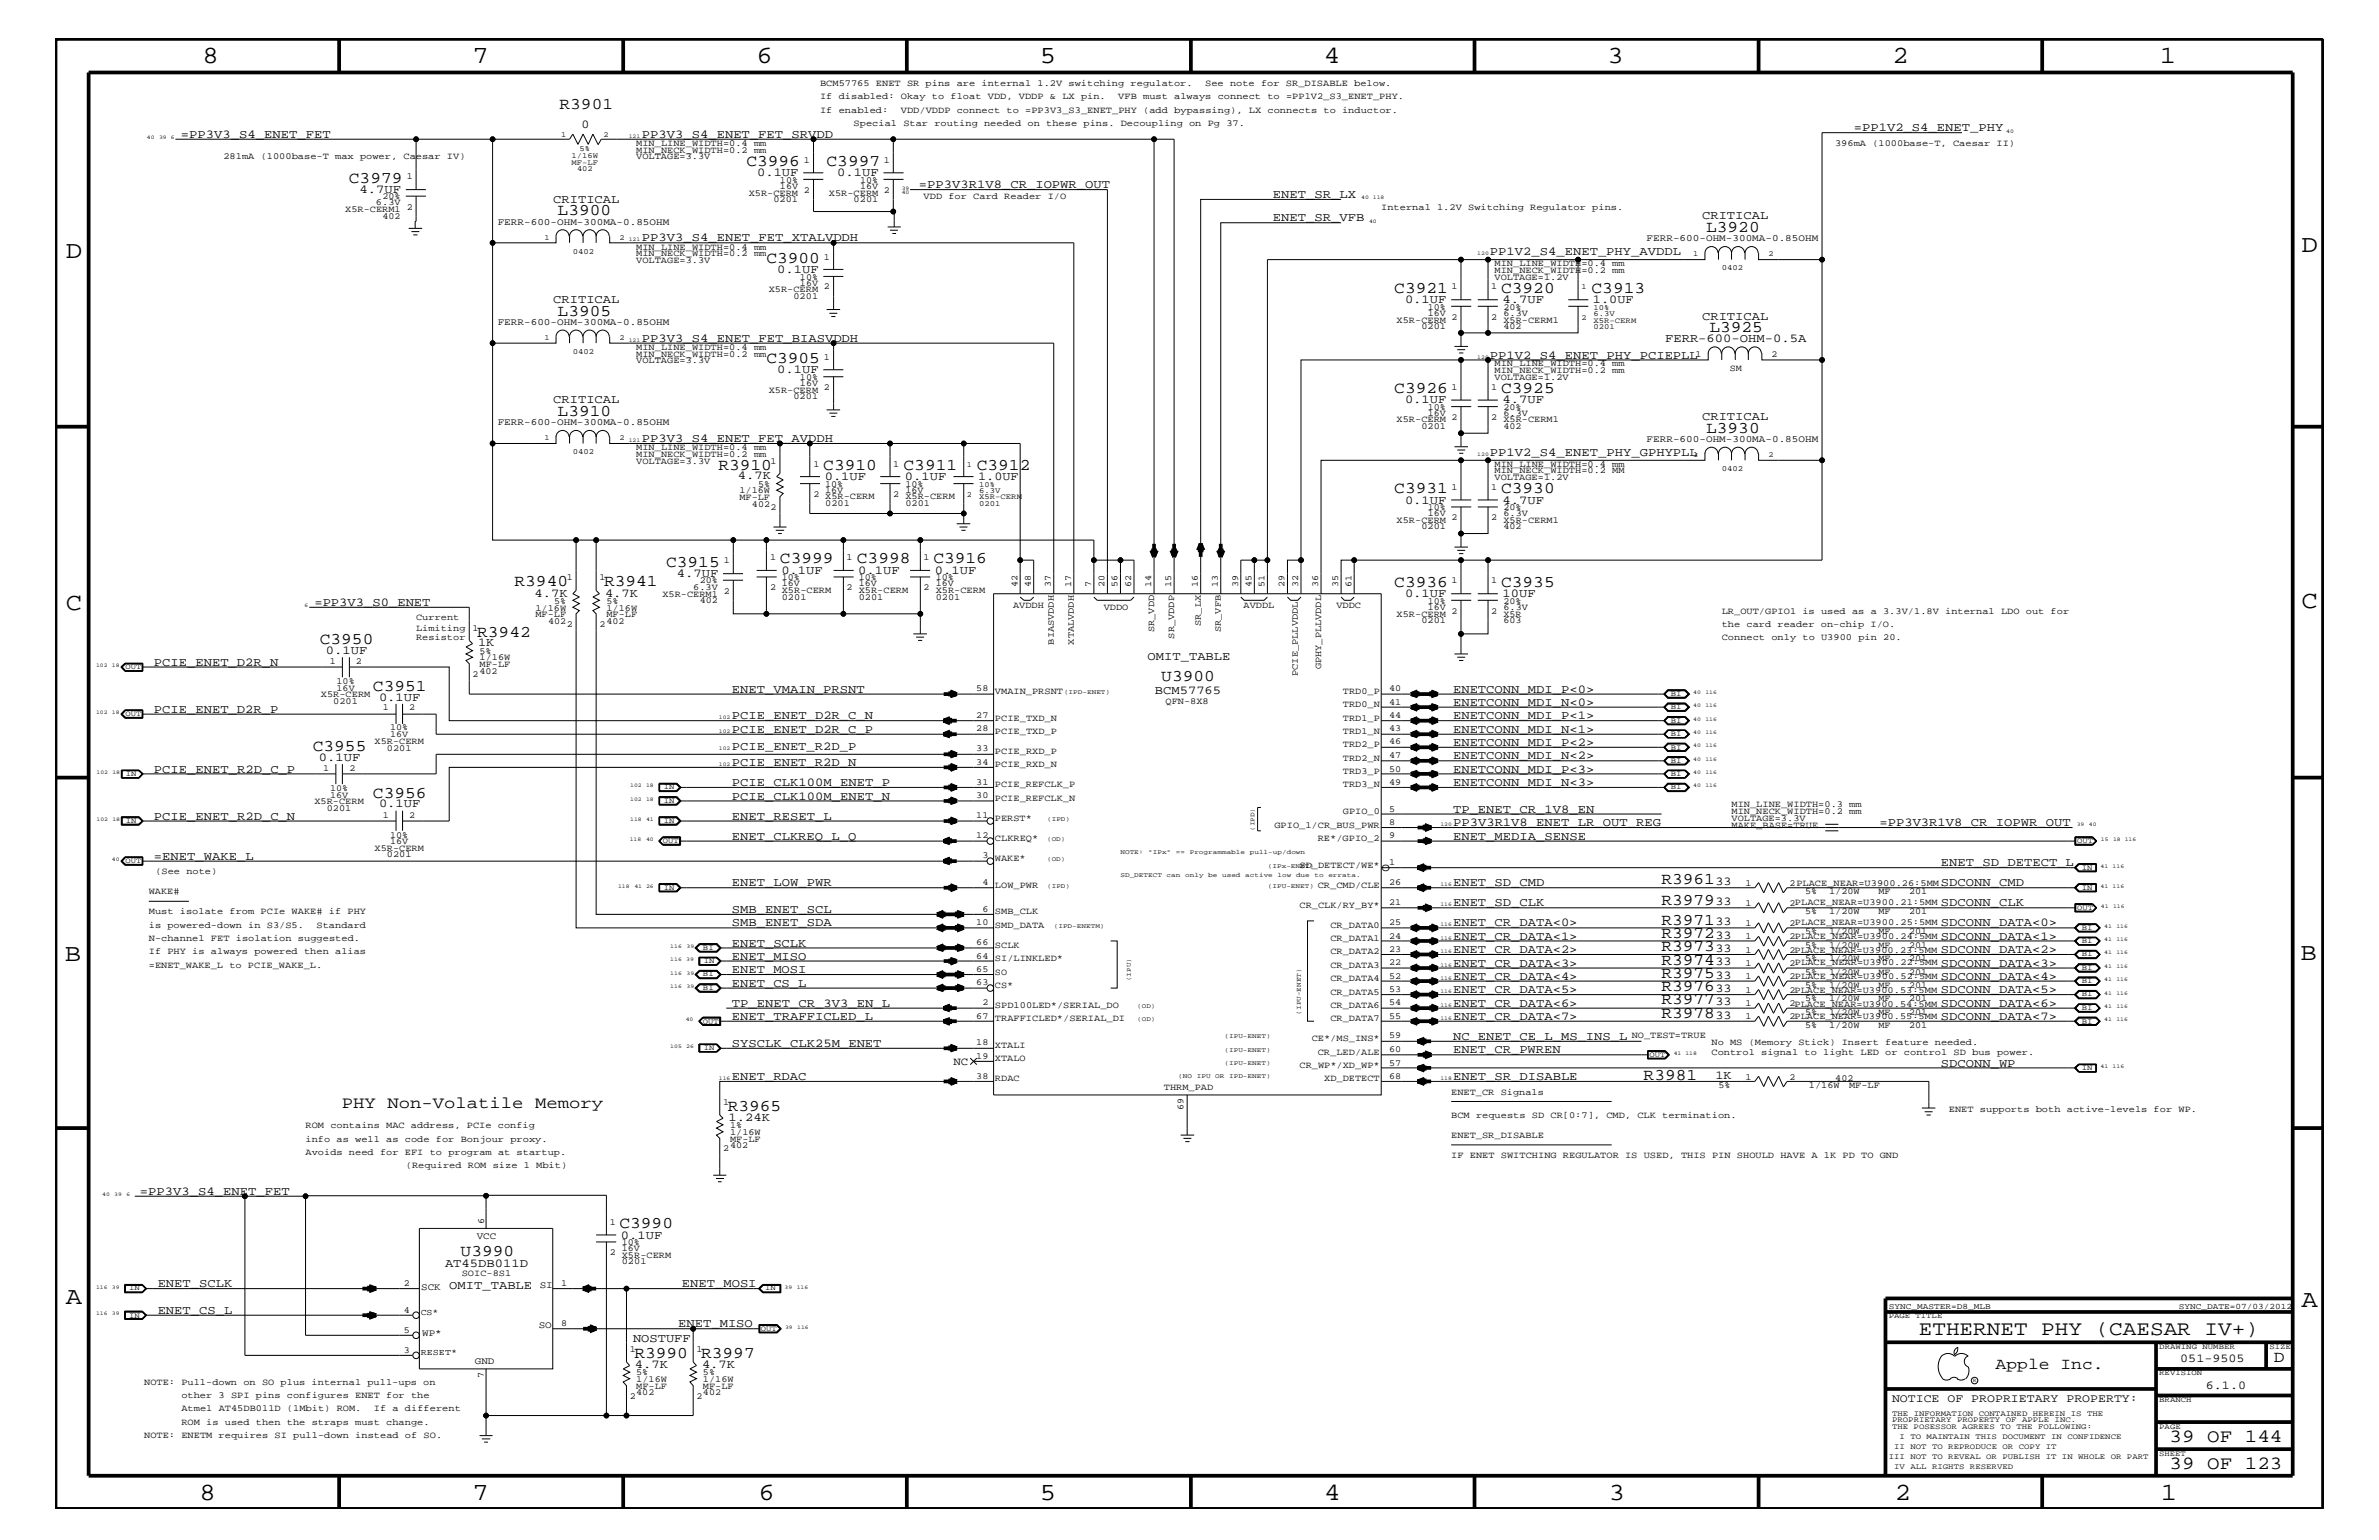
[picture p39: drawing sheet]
<svg xmlns="http://www.w3.org/2000/svg" width="432mm" height="279mm" viewBox="0 0 432 279" stroke-linecap="round" stroke-linejoin="round" font-family="sans-serif">
<defs><g id="words">
<g font-size="4.5">
<text x="36.7" y="11.5">8</text>
<text x="85.8" y="11.5">7</text>
<text x="137.3" y="11.5">6</text>
<text x="188.7" y="11.5">5</text>
<text x="240.3" y="11.5">4</text>
<text x="291.8" y="11.5">3</text>
<text x="343.5" y="11.5">2</text>
<text x="392" y="11.5">1</text>
<text x="11.9" y="46.8">D</text>
<text x="417.7" y="45.7">D</text>
<text x="11.9" y="110.6">C</text>
<text x="417.7" y="110.3">C</text>
<text x="11.8" y="174.3">B</text>
<text x="417.6" y="174.2">B</text>
<text x="11.9" y="236.7">A</text>
<text x="417.7" y="237.1">A</text>
<text x="36.2" y="272.1">8</text>
<text x="85.8" y="272.1">7</text>
<text x="137.7" y="272.1">6</text>
<text x="188.7" y="272.1">5</text>
<text x="240.4" y="272.1">4</text>
<text x="292" y="272.1">3</text>
<text x="343.9" y="272.1">2</text>
<text x="392.2" y="272.1">1</text>
</g>
<text font-size="3.7" x="348.3" y="242.3">ETHERNET PHY (CAESAR IV+)</text>
<g font-size="3.4">
<text x="393.8" y="261.6">39 OF 144</text>
<text x="393.8" y="266.6">39 OF 123</text>
</g>
<g font-size="3">
<text x="101.6" y="19.8">R3901</text>
<text x="63.3" y="33.1">C3979</text>
<text x="135.5" y="30.2">C3996</text>
<text x="150" y="30.2">C3997</text>
<text x="101.2" y="39.1">L3900</text>
<text x="139.1" y="47.7">C3900</text>
<text x="309.7" y="42.1">L3920</text>
<text x="253.1" y="53.2">C3921</text>
<text x="272.5" y="53.2">C3920</text>
<text x="288.9" y="53.2">C3913</text>
<text x="101.2" y="57.3">L3905</text>
<text x="139.1" y="65.9">C3905</text>
<text x="310.3" y="60.3">L3925</text>
<text x="253.1" y="71.3">C3926</text>
<text x="272.5" y="71.3">C3925</text>
<text x="101.2" y="75.5">L3910</text>
<text x="309.7" y="78.5">L3930</text>
<text x="130.4" y="85.2">R3910</text>
<text x="149.4" y="85.3">C3910</text>
<text x="164" y="85.3">C3911</text>
<text x="177.3" y="85.3">C3912</text>
<text x="253.1" y="89.5">C3931</text>
<text x="272.5" y="89.5">C3930</text>
<text x="93.4" y="106.4">R3940</text>
<text x="109.6" y="106.4">R3941</text>
<text x="120.9" y="102.9">C3915</text>
<text x="141.6" y="102.2">C3999</text>
<text x="155.5" y="102.2">C3998</text>
<text x="169.4" y="102.2">C3916</text>
<text x="253.1" y="106.5">C3936</text>
<text x="272.5" y="106.5">C3935</text>
<text x="58" y="116.8">C3950</text>
<text x="86.6" y="115.5">R3942</text>
<text x="67.7" y="125.3">C3951</text>
<text x="210.8" y="123.5">U3900</text>
<text x="56.8" y="136.2">C3955</text>
<text x="67.7" y="144.7">C3956</text>
<text x="301.5" y="160.5">R3961</text>
<text x="301.5" y="164.1">R3979</text>
<text x="301.5" y="167.8">R3971</text>
<text x="301.5" y="170.1">R3972</text>
<text x="301.5" y="172.6">R3973</text>
<text x="301.5" y="175">R3974</text>
<text x="301.5" y="177.4">R3975</text>
<text x="301.5" y="179.9">R3976</text>
<text x="301.5" y="182.2">R3977</text>
<text x="301.5" y="184.7">R3978</text>
<text x="298.3" y="195.9">R3981</text>
<text x="62.1" y="201">PHY Non-Volatile Memory</text>
<text x="132.1" y="201.5">R3965</text>
<text x="83.6" y="228">U3990</text>
<text x="112.4" y="222.9">C3990</text>
<text x="115.1" y="246.4">R3990</text>
<text x="127.3" y="246.4">R3997</text>
<text x="362.2" y="248.4">Apple Inc.</text>
<text x="412.7" y="247.1">D</text>
</g>
<text font-size="2.6" x="250.7" y="158">o</text>
<g font-size="2.2">
<text x="105.5" y="23.3">0</text>
<text x="336.5" y="23.8">=PP1V2_S4_ENET_PHY</text>
<text x="32.9" y="25">=PP3V3_S4_ENET_FET</text>
<text x="116.5" y="25">PP3V3_S4_ENET_FET_SRVDD</text>
<text x="65.3" y="35">4.7UF</text>
<text x="137.4" y="31.9">0.1UF</text>
<text x="152" y="31.9">0.1UF</text>
<text x="166.8" y="34.1">=PP3V3R1V8_CR_IOPWR_OUT</text>
<text x="231.1" y="35.9">ENET_SR_LX</text>
<text x="100.4" y="36.8">CRITICAL</text>
<text x="231.1" y="40.2">ENET_SR_VFB</text>
<text x="308.9" y="39.8">CRITICAL</text>
<text x="116.5" y="43.8">PP3V3_S4_ENET_FET_XTALVDDH</text>
<text x="270.4" y="46.3">PP1V2_S4_ENET_PHY_AVDDL</text>
<text x="141.1" y="49.6">0.1UF</text>
<text x="100.4" y="55">CRITICAL</text>
<text x="255" y="55">0.1UF</text>
<text x="272.7" y="55">4.7UF</text>
<text x="289.1" y="55">1.0UF</text>
<text x="308.9" y="58">CRITICAL</text>
<text x="116.5" y="62">PP3V3_S4_ENET_FET_BIASVDDH</text>
<text x="270.4" y="65.1">PP1V2_S4_ENET_PHY_PCIEPLL</text>
<text x="302.2" y="62">FERR-600-OHM-0.5A</text>
<text x="141.1" y="67.7">0.1UF</text>
<text x="100.4" y="73.2">CRITICAL</text>
<text x="255" y="73.2">0.1UF</text>
<text x="272.7" y="73.2">4.7UF</text>
<text x="308.9" y="76.2">CRITICAL</text>
<text x="116.5" y="80.2">PP3V3_S4_ENET_FET_AVDDH</text>
<text x="270.4" y="82.7">PP1V2_S4_ENET_PHY_GPHYPLL</text>
<text x="133.9" y="87">4.7K</text>
<text x="149.7" y="87.1">0.1UF</text>
<text x="164.3" y="87.1">0.1UF</text>
<text x="177.5" y="87.1">1.0UF</text>
<text x="255" y="91.4">0.1UF</text>
<text x="272.7" y="91.4">4.7UF</text>
<text x="122.9" y="104.7">4.7UF</text>
<text x="141.8" y="104.1">0.1UF</text>
<text x="155.8" y="104.1">0.1UF</text>
<text x="169.7" y="104.1">0.1UF</text>
<text x="57.1" y="109.9">=PP3V3_S0_ENET</text>
<text x="97" y="108.2">4.7K</text>
<text x="109.8" y="108.2">4.7K</text>
<text x="255" y="108.3">0.1UF</text>
<text x="272.7" y="108.3">10UF</text>
<text x="59.1" y="118.6">0.1UF</text>
<text x="86.8" y="117.3">1K</text>
<text x="208.3" y="119.8">OMIT_TABLE</text>
<text x="27.9" y="120.8">PCIE_ENET_D2R_N</text>
<text x="132.8" y="125.7">ENET_VMAIN_PRSNT</text>
<text x="209.6" y="125.9">BCM57765</text>
<text x="263.7" y="125.7">ENETCONN_MDI_P&lt;0&gt;</text>
<text x="27.9" y="129.3">PCIE_ENET_D2R_P</text>
<text x="68.8" y="127.1">0.1UF</text>
<text x="132.8" y="130.5">PCIE_ENET_D2R_C_N</text>
<text x="263.7" y="128">ENETCONN_MDI_N&lt;0&gt;</text>
<text x="263.7" y="130.5">ENETCONN_MDI_P&lt;1&gt;</text>
<text x="132.8" y="133">PCIE_ENET_D2R_C_P</text>
<text x="132.8" y="136">PCIE_ENET_R2D_P</text>
<text x="263.7" y="135.3">ENETCONN_MDI_P&lt;2&gt;</text>
<text x="263.7" y="133">ENETCONN_MDI_N&lt;1&gt;</text>
<text x="263.7" y="137.8">ENETCONN_MDI_N&lt;2&gt;</text>
<text x="27.9" y="140.2">PCIE_ENET_R2D_C_P</text>
<text x="57.9" y="138">0.1UF</text>
<text x="132.8" y="139">PCIE_ENET_R2D_N</text>
<text x="132.8" y="142.6">PCIE_CLK100M_ENET_P</text>
<text x="263.7" y="140.2">ENETCONN_MDI_P&lt;3&gt;</text>
<text x="263.7" y="142.6">ENETCONN_MDI_N&lt;3&gt;</text>
<text x="27.9" y="148.7">PCIE_ENET_R2D_C_N</text>
<text x="68.8" y="146.5">0.1UF</text>
<text x="132.8" y="145.1">PCIE_CLK100M_ENET_N</text>
<text x="132.8" y="148.7">ENET_RESET_L</text>
<text x="263.7" y="149.9">PP3V3R1V8_ENET_LR_OUT_REG</text>
<text x="263.7" y="147.5">TP_ENET_CR_1V8_EN</text>
<text x="341.1" y="149.8">=PP3V3R1V8_CR_IOPWR_OUT</text>
<text x="27.9" y="156">=ENET_WAKE_L</text>
<text x="132.8" y="152.3">ENET_CLKREQ_L_Q</text>
<text x="263.7" y="152.3">ENET_MEDIA_SENSE</text>
<text x="132.8" y="160.8">ENET_LOW_PWR</text>
<text x="263.7" y="160.8">ENET_SD_CMD</text>
<text x="311.4" y="160.6">33</text>
<text x="352.3" y="160.8">SDCONN_CMD</text>
<text x="352.3" y="157.2">ENET_SD_DETECT_L</text>
<text x="132.8" y="165.6">SMB_ENET_SCL</text>
<text x="263.7" y="164.5">ENET_SD_CLK</text>
<text x="311.4" y="164.2">33</text>
<text x="311.4" y="167.8">33</text>
<text x="352.3" y="164.5">SDCONN_CLK</text>
<text x="132.8" y="168.1">SMB_ENET_SDA</text>
<text x="132.8" y="171.7">ENET_SCLK</text>
<text x="263.7" y="170.5">ENET_CR_DATA&lt;1&gt;</text>
<text x="263.7" y="172.9">ENET_CR_DATA&lt;2&gt;</text>
<text x="263.7" y="168.1">ENET_CR_DATA&lt;0&gt;</text>
<text x="311.4" y="170.3">33</text>
<text x="311.4" y="172.7">33</text>
<text x="352.3" y="168.1">SDCONN_DATA&lt;0&gt;</text>
<text x="352.3" y="170.5">SDCONN_DATA&lt;1&gt;</text>
<text x="352.3" y="172.9">SDCONN_DATA&lt;2&gt;</text>
<text x="132.8" y="179">ENET_CS_L</text>
<text x="132.8" y="176.6">ENET_MOSI</text>
<text x="132.8" y="174.2">ENET_MISO</text>
<text x="263.7" y="177.7">ENET_CR_DATA&lt;4&gt;</text>
<text x="263.7" y="175.4">ENET_CR_DATA&lt;3&gt;</text>
<text x="311.4" y="175.1">33</text>
<text x="311.4" y="177.6">33</text>
<text x="311.4" y="179.9">33</text>
<text x="352.3" y="175.4">SDCONN_DATA&lt;3&gt;</text>
<text x="352.3" y="177.7">SDCONN_DATA&lt;4&gt;</text>
<text x="132.8" y="182.7">TP_ENET_CR_3V3_EN_L</text>
<text x="132.8" y="185">ENET_TRAFFICLED_L</text>
<text x="263.7" y="185">ENET_CR_DATA&lt;7&gt;</text>
<text x="263.7" y="182.7">ENET_CR_DATA&lt;6&gt;</text>
<text x="263.7" y="180.2">ENET_CR_DATA&lt;5&gt;</text>
<text x="311.4" y="182.4">33</text>
<text x="311.4" y="184.9">33</text>
<text x="352.3" y="185">SDCONN_DATA&lt;7&gt;</text>
<text x="352.3" y="180.2">SDCONN_DATA&lt;5&gt;</text>
<text x="352.3" y="182.7">SDCONN_DATA&lt;6&gt;</text>
<text x="132.8" y="189.9">SYSCLK_CLK25M_ENET</text>
<text x="263.7" y="191.1">ENET_CR_PWREN</text>
<text x="263.7" y="188.7">NC_ENET_CE_L_MS_INS_L</text>
<text x="132.8" y="195.9">ENET_RDAC</text>
<text x="263.7" y="195.9">ENET_SR_DISABLE</text>
<text x="311.4" y="195.7">1K</text>
<text x="352.3" y="193.6">SDCONN_WP</text>
<text x="132.2" y="203.4">1.24K</text>
<text x="25.4" y="216.9">=PP3V3_S4_ENET_FET</text>
<text x="112.7" y="224.7">0.1UF</text>
<text x="28.6" y="233.5">ENET_SCLK</text>
<text x="80.8" y="229.9">AT45DB011D</text>
<text x="81.5" y="233.8">OMIT_TABLE</text>
<text x="123.8" y="233.5">ENET_MOSI</text>
<text x="28.6" y="238.4">ENET_CS_L</text>
<text x="114.9" y="243.5">NOSTUFF</text>
<text x="123.1" y="240.8">ENET_MISO</text>
<text x="115.2" y="248.2">4.7K</text>
<text x="127.4" y="248.2">4.7K</text>
<text x="395.7" y="247.1">051-9505</text>
<text x="400.4" y="252">6.1.0</text>
</g>
<text font-size="2.1" x="343.4" y="254.4">NOTICE OF PROPRIETARY PROPERTY:</text>
<text font-size="2" x="173.1" y="193.2">NC</text>
<g font-size="1.8">
<text x="90.3" y="40.8">FERR-600-OHM-300MA-0.85OHM</text>
<text x="298.9" y="43.8">FERR-600-OHM-300MA-0.85OHM</text>
<text x="90.3" y="59">FERR-600-OHM-300MA-0.85OHM</text>
<text x="90.3" y="77.2">FERR-600-OHM-300MA-0.85OHM</text>
<text x="298.9" y="80.2">FERR-600-OHM-300MA-0.85OHM</text>
<text x="86.5" y="224.8">VCC</text>
<text x="76.5" y="234">SCK</text>
<text x="98" y="233.7">SI</text>
<text x="76.6" y="242.4">WP*</text>
<text x="97.8" y="241">SO</text>
<text x="86.2" y="247.5">GND</text>
</g>
<g font-size="1.7">
<text x="148.8" y="15.6">BCM57765 ENET SR pins are internal 1.2V switching regulator.</text>
<text x="148.8" y="18">If disabled: Okay to float VDD, VDDP &amp; LX pin.</text>
<text x="203" y="18">VFB must always connect to =PP1V2_S3_ENET_PHY.</text>
<text x="218.7" y="15.6">See note for SR_DISABLE below.</text>
<text x="148.8" y="20.4">If enabled:</text>
<text x="154.9" y="22.9">Special Star routing needed on these pins. Decoupling on Pg 37.</text>
<text x="163.5" y="20.4">VDD/VDDP connect to =PP3V3_S3_ENET_PHY (add bypassing), LX connects to inductor.</text>
<text x="40.6" y="28.8">281mA (1000base-T max power, Caesar IV)</text>
<text x="115.5" y="27.7">MIN_NECK_WIDTH=0.2 mm</text>
<text x="115.5" y="26.5">MIN_LINE_WIDTH=0.4 mm</text>
<text x="115.5" y="28.9">VOLTAGE=3.3V</text>
<text x="145.9" y="29.5">1</text>
<text x="160.4" y="29.5">1</text>
<text x="333.1" y="26.5">396mA (1000base-T, Caesar II)</text>
<text x="73.8" y="32.5">1</text>
<text x="135.9" y="35.5">X5R-CERM</text>
<text x="141.6" y="33.1">10%</text>
<text x="141.6" y="34.2">16V</text>
<text x="145.9" y="35">2</text>
<text x="150.5" y="35.5">X5R-CERM</text>
<text x="156.1" y="33.1">10%</text>
<text x="156.1" y="34.2">16V</text>
<text x="160.4" y="35">2</text>
<text x="62.7" y="38.5">X5R-CERM1</text>
<text x="68.2" y="37.3">6.3V</text>
<text x="69.4" y="39.7">402</text>
<text x="69.4" y="36.2">20%</text>
<text x="73.8" y="38">2</text>
<text x="140.4" y="36.7">0201</text>
<text x="154.9" y="36.7">0201</text>
<text x="167.6" y="36.2">VDD for Card Reader I/O</text>
<text x="250.7" y="38">Internal 1.2V Switching Regulator pins.</text>
<text x="115.5" y="45.3">MIN_LINE_WIDTH=0.4 mm</text>
<text x="115.5" y="46.5">MIN_NECK_WIDTH=0.2 mm</text>
<text x="115.5" y="47.7">VOLTAGE=3.3V</text>
<text x="149.5" y="47.1">1</text>
<text x="139.5" y="53">X5R-CERM</text>
<text x="145.2" y="50.7">10%</text>
<text x="145.2" y="51.8">16V</text>
<text x="149.5" y="52.5">2</text>
<text x="263.5" y="52.5">1</text>
<text x="270.7" y="52.5">1</text>
<text x="271.3" y="50.7">VOLTAGE=1.2V</text>
<text x="271.3" y="48.3">MIN_LINE_WIDTH=0.4 mm</text>
<text x="271.3" y="49.6">MIN_NECK_WIDTH=0.2 mm</text>
<text x="144" y="54.2">0201</text>
<text x="253.5" y="58.5">X5R-CERM</text>
<text x="258" y="59.7">0201</text>
<text x="259.2" y="56.2">10%</text>
<text x="259.2" y="57.3">16V</text>
<text x="263.5" y="58">2</text>
<text x="270.7" y="58">2</text>
<text x="272.9" y="59.7">402</text>
<text x="272.9" y="58.5">X5R-CERM1</text>
<text x="272.9" y="57.3">6.3V</text>
<text x="272.9" y="56.2">20%</text>
<text x="115.5" y="63.4">MIN_LINE_WIDTH=0.4 mm</text>
<text x="115.5" y="64.7">MIN_NECK_WIDTH=0.2 mm</text>
<text x="115.5" y="65.9">VOLTAGE=3.3V</text>
<text x="149.5" y="65.3">1</text>
<text x="307.8" y="64.7">1</text>
<text x="321.6" y="64.7">2</text>
<text x="139.5" y="71.2">X5R-CERM</text>
<text x="145.2" y="70">16V</text>
<text x="145.2" y="68.9">10%</text>
<text x="149.5" y="70.7">2</text>
<text x="263.5" y="70.7">1</text>
<text x="270.7" y="70.7">1</text>
<text x="271.3" y="68.9">VOLTAGE=1.2V</text>
<text x="271.3" y="66.5">MIN_LINE_WIDTH=0.4 mm</text>
<text x="271.3" y="67.7">MIN_NECK_WIDTH=0.2 mm</text>
<text x="313.9" y="67.3">SM</text>
<text x="144" y="72.4">0201</text>
<text x="253.5" y="76.7">X5R-CERM 2</text>
<text x="258" y="77.9">0201</text>
<text x="259.2" y="75.5">16V</text>
<text x="259.2" y="74.4">10%</text>
<text x="270.7" y="76.2">2</text>
<text x="272.9" y="76.7">X5R-CERM1</text>
<text x="272.9" y="75.5">6.3V</text>
<text x="272.9" y="74.4">20%</text>
<text x="272.9" y="77.9">402</text>
<text x="115.5" y="82.8">MIN_NECK_WIDTH=0.2 mm</text>
<text x="115.5" y="81.6">MIN_LINE_WIDTH=0.4 mm</text>
<text x="115.5" y="84.1">VOLTAGE=3.3V</text>
<text x="134.2" y="89.5">1/16W</text>
<text x="137.6" y="88.3">5%</text>
<text x="139.9" y="84.1">1</text>
<text x="147.7" y="84.7">1</text>
<text x="149.8" y="89.4">16V</text>
<text x="149.8" y="88.3">10%</text>
<text x="162.1" y="84.7">1</text>
<text x="164.3" y="89.4">16V</text>
<text x="164.3" y="88.3">10%</text>
<text x="263.5" y="88.9">1</text>
<text x="270.7" y="88.9">1</text>
<text x="271.3" y="85.9">MIN_NECK_WIDTH=0.2 MM</text>
<text x="271.3" y="84.7">MIN_LINE_WIDTH=0.4 mm</text>
<text x="271.3" y="87.1">VOLTAGE=1.2V</text>
<text x="134.2" y="90.7">MF-LF</text>
<text x="136.5" y="92">402</text>
<text x="139.9" y="92.6">2</text>
<text x="147.7" y="90.1">2</text>
<text x="149.8" y="91.8">0201</text>
<text x="149.8" y="90.6">X5R-CERM</text>
<text x="162.1" y="90.1">2</text>
<text x="164.3" y="91.8">0201</text>
<text x="164.3" y="90.6">X5R-CERM</text>
<text x="253.5" y="94.9">X5R-CERM</text>
<text x="259.2" y="93.7">16V</text>
<text x="259.2" y="92.6">10%</text>
<text x="263.5" y="94.3">2</text>
<text x="270.7" y="94.3">2</text>
<text x="272.9" y="94.9">X5R-CERM1</text>
<text x="272.9" y="92.6">20%</text>
<text x="272.9" y="93.7">6.3V</text>
<text x="139.8" y="101.6">1</text>
<text x="153.7" y="101.6">1</text>
<text x="167.6" y="101.6">1</text>
<text x="258" y="96">0201</text>
<text x="272.9" y="96">402</text>
<text x="102.9" y="105.3">1</text>
<text x="108.8" y="105.3">1</text>
<text x="125.8" y="107">6.3V</text>
<text x="127" y="105.9">20%</text>
<text x="131.4" y="107.7">2</text>
<text x="131.4" y="102.2">1</text>
<text x="139.8" y="107.1">2</text>
<text x="141.9" y="107.6">X5R-CERM</text>
<text x="141.9" y="105.3">10%</text>
<text x="141.9" y="106.4">16V</text>
<text x="153.7" y="107.1">2</text>
<text x="155.9" y="105.3">10%</text>
<text x="155.9" y="106.4">16V</text>
<text x="155.9" y="107.6">X5R-CERM</text>
<text x="167.6" y="107.1">2 X5R-CERM</text>
<text x="169.8" y="106.4">16V</text>
<text x="169.8" y="105.3">10%</text>
<text x="184.7" y="106.5" transform="rotate(-90 184.7 106.5)">42</text>
<text x="187.1" y="106.5" transform="rotate(-90 187.1 106.5)">48</text>
<text x="190.8" y="106.5" transform="rotate(-90 190.8 106.5)">37</text>
<text x="194.4" y="106.5" transform="rotate(-90 194.4 106.5)">17</text>
<text x="198" y="106.5" transform="rotate(-90 198 106.5)">7</text>
<text x="200.5" y="106.5" transform="rotate(-90 200.5 106.5)">20</text>
<text x="202.9" y="106.5" transform="rotate(-90 202.9 106.5)">56</text>
<text x="205.3" y="106.5" transform="rotate(-90 205.3 106.5)">62</text>
<text x="209" y="106.5" transform="rotate(-90 209 106.5)">14</text>
<text x="212.6" y="106.5" transform="rotate(-90 212.6 106.5)">15</text>
<text x="217.4" y="106.5" transform="rotate(-90 217.4 106.5)">16</text>
<text x="221.1" y="106.5" transform="rotate(-90 221.1 106.5)">13</text>
<text x="224.7" y="106.5" transform="rotate(-90 224.7 106.5)">39</text>
<text x="227.2" y="106.5" transform="rotate(-90 227.2 106.5)">45</text>
<text x="229.5" y="106.5" transform="rotate(-90 229.5 106.5)">51</text>
<text x="233.2" y="106.5" transform="rotate(-90 233.2 106.5)">29</text>
<text x="235.6" y="106.5" transform="rotate(-90 235.6 106.5)">32</text>
<text x="239.3" y="106.5" transform="rotate(-90 239.3 106.5)">36</text>
<text x="242.9" y="106.5" transform="rotate(-90 242.9 106.5)">35</text>
<text x="245.3" y="106.5" transform="rotate(-90 245.3 106.5)">61</text>
<text x="263.5" y="105.9">1</text>
<text x="270.7" y="105.9">1</text>
<text x="75.5" y="112.6">Current</text>
<text x="97.2" y="112">MF-LF</text>
<text x="97.2" y="110.8">1/16W</text>
<text x="99.5" y="113.1">402</text>
<text x="100.6" y="109.5">5%</text>
<text x="102.9" y="113.7">2</text>
<text x="108.8" y="113.7">2</text>
<text x="110.1" y="113.1">402</text>
<text x="110.1" y="112">MF-LF</text>
<text x="110.1" y="109.5">5%</text>
<text x="110.1" y="110.8">1/16W</text>
<text x="120.2" y="108.2">X5R-CERM1</text>
<text x="127" y="109.4">402</text>
<text x="141.9" y="108.8">0201</text>
<text x="155.9" y="108.8">0201</text>
<text x="169.8" y="108.8">0201</text>
<text x="183.9" y="110.3">AVDDH</text>
<text x="200.3" y="110.6">VDDO</text>
<text x="217.9" y="113.6" transform="rotate(-90 217.9 113.6)">SR_LX</text>
<text x="225.7" y="110.3">AVDDL</text>
<text x="242.6" y="110.3">VDDC</text>
<text x="253.5" y="111.9">X5R-CERM</text>
<text x="258" y="113.1">0201</text>
<text x="259.2" y="109.5">10%</text>
<text x="259.2" y="110.6">16V</text>
<text x="263.5" y="111.4">2</text>
<text x="270.7" y="111.4">2</text>
<text x="272.9" y="110.6">6.3V</text>
<text x="272.9" y="111.9">X5R</text>
<text x="272.9" y="113.1">603</text>
<text x="272.9" y="109.5">20%</text>
<text x="312.5" y="113.7">the card reader on-chip I/O.</text>
<text x="312.5" y="111.4">LR_OUT/GPIO1 is used as a 3.3V/1.8V internal LDO out for</text>
<text x="75.5" y="116.2">Resistor</text>
<text x="75.5" y="114.4">Limiting</text>
<text x="85.8" y="114.4">1</text>
<text x="87" y="119.8">1/16W</text>
<text x="87" y="118.6">5%</text>
<text x="191.3" y="117" transform="rotate(-90 191.3 117)">BIASVDDH</text>
<text x="194.9" y="117" transform="rotate(-90 194.9 117)">XTALVDDH</text>
<text x="209.5" y="114.7" transform="rotate(-90 209.5 114.7)">SR_VDD</text>
<text x="213.1" y="115.9" transform="rotate(-90 213.1 115.9)">SR_VDDP</text>
<text x="221.6" y="114.7" transform="rotate(-90 221.6 114.7)">SR_VFB</text>
<text x="312.5" y="116.2">Connect only to U3900 pin 20.</text>
<text x="59.9" y="120.4">1</text>
<text x="61.1" y="124.1">10%</text>
<text x="61.1" y="125.3">16V</text>
<text x="64.6" y="120.4">2</text>
<text x="85.8" y="122.9">2</text>
<text x="87" y="122.3">402</text>
<text x="87" y="121">MF-LF</text>
<text x="177.2" y="125.4">58</text>
<text x="180.6" y="125.9">VMAIN_PRSNT</text>
<text x="235.5" y="122.6" transform="rotate(-90 235.5 122.6)">PCIE_PLLVDDL</text>
<text x="239.8" y="121.4" transform="rotate(-90 239.8 121.4)">GPHY_PLLVDDL</text>
<text x="243.8" y="125.9">TRD0_P</text>
<text x="252.1" y="125.4">40</text>
<text x="58.3" y="126.5">X5R-CERM</text>
<text x="60.5" y="127.7">0201</text>
<text x="69.5" y="128.9">1</text>
<text x="74.3" y="128.9">2</text>
<text x="177.2" y="130.2">27</text>
<text x="180.6" y="130.8">PCIE_TXD_N</text>
<text x="211.5" y="127.7">QFN-8X8</text>
<text x="243.8" y="130.8">TRD1_P</text>
<text x="243.8" y="128.3">TRD0_N</text>
<text x="252.1" y="130.2">44</text>
<text x="252.1" y="127.9">41</text>
<text x="68" y="135">X5R-CERM</text>
<text x="70.2" y="136.2">0201</text>
<text x="70.8" y="133.8">16V</text>
<text x="70.8" y="132.5">10%</text>
<text x="177.2" y="132.7">28</text>
<text x="177.2" y="136.3">33</text>
<text x="180.6" y="133.2">PCIE_TXD_P</text>
<text x="180.6" y="136.8">PCIE_RXD_P</text>
<text x="243.8" y="133.2">TRD1_N</text>
<text x="243.8" y="135.6">TRD2_P</text>
<text x="252.1" y="132.7">43</text>
<text x="252.1" y="137.5">47</text>
<text x="252.1" y="135.1">46</text>
<text x="58.7" y="139.8">1</text>
<text x="59.9" y="143.5">10%</text>
<text x="63.4" y="139.8">2</text>
<text x="177.2" y="138.7">34</text>
<text x="177.2" y="142.4">31</text>
<text x="180.6" y="139.2">PCIE_RXD_N</text>
<text x="180.6" y="142.9">PCIE_REFCLK_P</text>
<text x="243.8" y="138">TRD2_N</text>
<text x="243.8" y="142.9">TRD3_N</text>
<text x="243.8" y="140.4">TRD3_P</text>
<text x="252.1" y="142.4">49</text>
<text x="252.1" y="140">50</text>
<text x="57.1" y="145.9">X5R-CERM</text>
<text x="59.3" y="147.1">0201</text>
<text x="59.9" y="144.7">16V</text>
<text x="69.5" y="148.4">1</text>
<text x="74.3" y="148.4">2</text>
<text x="177.2" y="144.8">30</text>
<text x="177.2" y="148.4">11</text>
<text x="180.6" y="145.3">PCIE_REFCLK_N</text>
<text x="180.6" y="149">PERST*</text>
<text x="243.8" y="147.7">GPIO_0</text>
<text x="252.1" y="149.6">8</text>
<text x="252.1" y="147.3">5</text>
<text x="314.3" y="149">VOLTAGE=3.3V</text>
<text x="314.3" y="147.7">MIN_NECK_WIDTH=0.2 mm</text>
<text x="314.3" y="146.5">MIN_LINE_WIDTH=0.3 mm</text>
<text x="68" y="154.4">X5R-CERM</text>
<text x="70.2" y="155.6">0201</text>
<text x="70.8" y="152">10%</text>
<text x="70.8" y="153.2">16V</text>
<text x="177.2" y="152.1">12</text>
<text x="178.3" y="155.7">3</text>
<text x="180.6" y="152.6">CLKREQ*</text>
<text x="231.3" y="150.1">GPIO_1/CR_BUS_PWR</text>
<text x="239.2" y="152.6">RE*/GPIO_2</text>
<text x="252.1" y="152.1">9</text>
<text x="314.3" y="150.1">MAKE_BASE=TRUE</text>
<text x="28.2" y="158.6">(See note)</text>
<text x="178.3" y="160.6">4</text>
<text x="180.6" y="156.2">WAKE*</text>
<text x="180.6" y="161.1">LOW_PWR</text>
<text x="235.9" y="157.4">SD_DETECT/WE*</text>
<text x="239.2" y="161.1">CR_CMD/CLE</text>
<text x="252.1" y="156.9">1</text>
<text x="252.1" y="160.6">26</text>
<text x="316.8" y="160.7">1</text>
<text x="324.8" y="160.7">2PLACE_NEAR=U3900.26:5MM</text>
<text x="27" y="165.9">Must isolate from PCIe WAKE# if PHY</text>
<text x="27" y="162.2">WAKE#</text>
<text x="177.2" y="167.8">10</text>
<text x="178.3" y="165.4">6</text>
<text x="180.6" y="165.9">SMB_CLK</text>
<text x="235.9" y="164.7">CR_CLK/RY_BY*</text>
<text x="252.1" y="164.2">21</text>
<text x="252.1" y="167.8">25</text>
<text x="316.8" y="164.4">1</text>
<text x="324.8" y="164.4">2PLACE_NEAR=U3900.21:5MM</text>
<text x="327.7" y="162.2">5%</text>
<text x="327.7" y="165.9">5%</text>
<text x="332" y="162.2">1/20W</text>
<text x="332" y="165.9">1/20W</text>
<text x="341" y="162.2">MF</text>
<text x="341" y="165.9">MF</text>
<text x="346.5" y="162.2">201</text>
<text x="346.5" y="165.9">201</text>
<text x="27" y="168.3">is powered-down in S3/S5.</text>
<text x="27" y="173.2">If PHY is always powered then alias</text>
<text x="27" y="170.7">N-channel FET isolation suggested.</text>
<text x="57.4" y="168.3">Standard</text>
<text x="177.2" y="171.5">66</text>
<text x="177.2" y="173.9">64</text>
<text x="180.6" y="172">SCLK</text>
<text x="180.6" y="168.3">SMD_DATA</text>
<text x="241.5" y="168.3">CR_DATA0</text>
<text x="241.5" y="170.7">CR_DATA1</text>
<text x="241.5" y="173.2">CR_DATA2</text>
<text x="252.1" y="170.3">24</text>
<text x="252.1" y="172.7">23</text>
<text x="316.8" y="168">1</text>
<text x="316.8" y="170.4">1</text>
<text x="316.8" y="172.8">1</text>
<text x="324.8" y="168">2PLACE_NEAR=U3900.25:5MM</text>
<text x="324.8" y="170.4">2PLACE_NEAR=U3900.24:5MM</text>
<text x="324.8" y="172.8">2PLACE_NEAR=U3900.23:5MM</text>
<text x="327.7" y="169.5">5%</text>
<text x="327.7" y="172">5%</text>
<text x="332" y="169.5">1/20W</text>
<text x="332" y="172">1/20W</text>
<text x="341" y="172">MF</text>
<text x="341" y="169.5">MF</text>
<text x="346.5" y="169.5">201</text>
<text x="346.5" y="172">201</text>
<text x="27" y="175.6">=ENET_WAKE_L to PCIE_WAKE_L.</text>
<text x="177.2" y="178.8">63</text>
<text x="177.2" y="176.3">65</text>
<text x="180.6" y="174.4">SI/LINKLED*</text>
<text x="180.6" y="179.3">CS*</text>
<text x="180.6" y="176.8">SO</text>
<text x="241.5" y="175.6">CR_DATA3</text>
<text x="241.5" y="178">CR_DATA4</text>
<text x="252.1" y="175.1">22</text>
<text x="252.1" y="177.6">52</text>
<text x="252.1" y="179.9">53</text>
<text x="316.8" y="175.2">1</text>
<text x="316.8" y="177.7">1</text>
<text x="324.8" y="175.2">2PLACE_NEAR=U3900.22:5MM</text>
<text x="324.8" y="177.7">2PLACE_NEAR=U3900.52:5MM</text>
<text x="327.7" y="179.3">5%</text>
<text x="327.7" y="174.4">5%</text>
<text x="327.7" y="176.8">5%</text>
<text x="332" y="174.4">1/20W</text>
<text x="332" y="176.8">1/20W</text>
<text x="332" y="179.3">1/20W</text>
<text x="341" y="174.4">MF</text>
<text x="341" y="179.3">MF</text>
<text x="341" y="176.8">MF</text>
<text x="346.5" y="174.4">201</text>
<text x="346.5" y="176.8">201</text>
<text x="346.5" y="179.3">201</text>
<text x="177.2" y="184.9">67</text>
<text x="178.3" y="182.4">2</text>
<text x="180.6" y="182.9">SPD100LED*/SERIAL_DO</text>
<text x="180.6" y="185.3">TRAFFICLED*/SERIAL_DI</text>
<text x="241.5" y="180.5">CR_DATA5</text>
<text x="241.5" y="182.9">CR_DATA6</text>
<text x="241.5" y="185.3">CR_DATA7</text>
<text x="252.1" y="182.4">54</text>
<text x="252.1" y="184.9">55</text>
<text x="316.8" y="180.1">1</text>
<text x="316.8" y="182.5">1</text>
<text x="316.8" y="184.9">1</text>
<text x="324.8" y="180.1">2PLACE_NEAR=U3900.53:5MM</text>
<text x="324.8" y="182.5">2PLACE_NEAR=U3900.54:5MM</text>
<text x="324.8" y="184.9">2PLACE_NEAR=U3900.55:5MM</text>
<text x="327.7" y="181.6">5%</text>
<text x="327.7" y="184.1">5%</text>
<text x="332" y="181.6">1/20W</text>
<text x="332" y="184.1">1/20W</text>
<text x="341" y="181.6">MF</text>
<text x="341" y="184.1">MF</text>
<text x="346.5" y="181.6">201</text>
<text x="346.5" y="184.1">201</text>
<text x="177.2" y="189.7">18</text>
<text x="180.6" y="190.2">XTALI</text>
<text x="238.1" y="188.9">CE*/MS_INS*</text>
<text x="239.2" y="191.4">CR_LED/ALE</text>
<text x="252.1" y="188.4">59</text>
<text x="252.1" y="190.9">60</text>
<text x="296.2" y="188.3">NO_TEST=TRUE</text>
<text x="310.6" y="189.5">No MS (Memory Stick) Insert feature needed.</text>
<text x="310.6" y="191.4">Control signal to light LED or control SD bus power.</text>
<text x="327.7" y="186.5">5%</text>
<text x="332" y="186.5">1/20W</text>
<text x="341" y="186.5">MF</text>
<text x="346.5" y="186.5">201</text>
<text x="177.2" y="192.1">19</text>
<text x="177.2" y="195.7">38</text>
<text x="180.6" y="192.6">XTALO</text>
<text x="180.6" y="196.2">RDAC</text>
<text x="211.2" y="197.8">THRM_PAD</text>
<text x="235.9" y="193.7">CR_WP*/XD_WP*</text>
<text x="240.4" y="196.2">XD_DETECT</text>
<text x="252.1" y="195.7">68</text>
<text x="252.1" y="193.3">57</text>
<text x="311.9" y="197.4">5%</text>
<text x="316.8" y="195.9">1</text>
<text x="324.8" y="195.9">2</text>
<text x="328.3" y="197.4">1/16W</text>
<text x="333.1" y="196.2">402</text>
<text x="335.6" y="197.4">MF-LF</text>
<text x="131.2" y="200.4">1</text>
<text x="214.8" y="201.5" transform="rotate(-90 214.8 201.5)">69</text>
<text x="263.4" y="198.7">ENET_CR Signals</text>
<text x="263.4" y="202.9">BCM requests SD CR[0:7], CMD, CLK termination.</text>
<text x="353.7" y="201.7">ENET supports both active-levels for WP.</text>
<text x="55.5" y="207.1">info as well as code for Bonjour proxy.</text>
<text x="55.5" y="209.6">Avoids need for EFI to program at startup.</text>
<text x="55.5" y="204.7">ROM contains MAC address, PCIe config</text>
<text x="131.2" y="208.9">2</text>
<text x="132.5" y="207.1">MF-LF</text>
<text x="132.5" y="205.9">1/16W</text>
<text x="132.5" y="204.7">1%</text>
<text x="132.5" y="208.3">402</text>
<text x="263.4" y="206.5">ENET_SR_DISABLE</text>
<text x="73.7" y="211.9">(Required ROM size 1 Mbit)</text>
<text x="263.4" y="210.2">IF ENET SWITCHING REGULATOR IS USED, THIS PIN SHOULD HAVE A 1K PD TO GND</text>
<text x="87.9" y="222" transform="rotate(-90 87.9 222)">6</text>
<text x="110.7" y="227.7">2</text>
<text x="110.7" y="222.3">1</text>
<text x="112.9" y="227">16V</text>
<text x="112.9" y="225.9">10%</text>
<text x="73.3" y="233.4">2</text>
<text x="83.8" y="231.6">SOIC-8S1</text>
<text x="101.9" y="233.4">1</text>
<text x="112.9" y="228.2">X5R-CERM</text>
<text x="112.9" y="229.4">0201</text>
<text x="73.3" y="238.2">4</text>
<text x="73.3" y="245.6">3</text>
<text x="73.3" y="241.8">5</text>
<text x="101.9" y="240.6">8</text>
<text x="114.3" y="245.3">1</text>
<text x="126.4" y="245.3">1</text>
<text x="26.2" y="251.2">NOTE: Pull-down on SO plus internal pull-ups on</text>
<text x="87.8" y="250" transform="rotate(-90 87.8 250)">7</text>
<text x="115.5" y="252">MF-LF</text>
<text x="115.5" y="250.7">1/16W</text>
<text x="115.5" y="249.5">5%</text>
<text x="127.6" y="250.7">1/16W</text>
<text x="127.6" y="252">MF-LF</text>
<text x="127.6" y="249.5">5%</text>
<text x="32.9" y="253.7">other 3 SPI pins configures ENET for the</text>
<text x="32.9" y="256.1">Atmel AT45DB011D (1Mbit) ROM.</text>
<text x="67.9" y="256.1">If a different</text>
<text x="114.3" y="253.8">2</text>
<text x="115.5" y="253.2">402</text>
<text x="126.4" y="253.8">2</text>
<text x="127.6" y="253.2">402</text>
<text x="26.2" y="261">NOTE: ENETM requires SI pull-down instead of SO.</text>
<text x="32.9" y="258.5">ROM is used then the straps must change.</text>
</g>
<g font-size="1.6">
<text x="76.4" y="238.6">CS*</text>
<text x="76.4" y="245.9">RESET*</text>
</g>
<g font-size="1.5">
<text x="342.8" y="237.4">SYNC_MASTER=D8_MLB</text>
<text x="395.5" y="237.4">SYNC_DATE=07/03/2012</text>
</g>
<g font-size="1.4">
<text x="101.9" y="24.9">1</text>
<text x="103.8" y="28.6">1/16W</text>
<text x="103.8" y="29.9">MF-LF</text>
<text x="105.2" y="27.5">5%</text>
<text x="109.6" y="24.9">2</text>
<text x="104.7" y="31.1">402</text>
<text x="98.8" y="43.5">1</text>
<text x="104" y="46">0402</text>
<text x="112.4" y="43.5">2</text>
<text x="307.3" y="46.5">1</text>
<text x="321" y="46.5">2</text>
<text x="287" y="52.5">1</text>
<text x="312.5" y="49.1">0402</text>
<text x="287" y="58">2</text>
<text x="289.2" y="56.2">10%</text>
<text x="289.2" y="57.3">6.3V</text>
<text x="289.2" y="58.5">X5R-CERM</text>
<text x="289.2" y="59.7">0201</text>
<text x="98.8" y="61.7">1</text>
<text x="104" y="64.2">0402</text>
<text x="112.4" y="61.7">2</text>
<text x="98.8" y="79.9">1</text>
<text x="104" y="82.4">0402</text>
<text x="112.4" y="79.9">2</text>
<text x="307.3" y="82.8">1</text>
<text x="321" y="82.8">2</text>
<text x="175.5" y="84.7">1</text>
<text x="177.7" y="88.3">10%</text>
<text x="177.7" y="89.4">6.3V</text>
<text x="312.5" y="85.4">0402</text>
<text x="175.5" y="90.1">2</text>
<text x="177.7" y="90.6">X5R-CERM</text>
<text x="177.7" y="91.8">0201</text>
<text x="22.8" y="121.4">OUT</text>
<text x="22.8" y="129.9">OUT</text>
<text x="303.3" y="131.1">BI</text>
<text x="303.3" y="126.3">BI</text>
<text x="303.3" y="128.7">BI</text>
<text x="303.3" y="133.5">BI</text>
<text x="303.3" y="136">BI</text>
<text x="22.9" y="140.8">IN</text>
<text x="120.5" y="143.2">IN</text>
<text x="303.3" y="138.4">BI</text>
<text x="303.3" y="140.8">BI</text>
<text x="303.3" y="143.2">BI</text>
<text x="22.9" y="149.3">IN</text>
<text x="120.5" y="145.7">IN</text>
<text x="120.5" y="149.3">IN</text>
<text x="120.3" y="152.9">OUT</text>
<text x="377" y="152.9">OUT</text>
<text x="22.8" y="156.6">OUT</text>
<text x="120.5" y="161.4">IN</text>
<text x="377.9" y="157.8">IN</text>
<text x="377.9" y="161.4">IN</text>
<text x="377" y="165">OUT</text>
<text x="127.6" y="172.3">BI</text>
<text x="377.9" y="171.1">BI</text>
<text x="377.9" y="168.7">BI</text>
<text x="377.9" y="173.5">BI</text>
<text x="127.6" y="177.2">BI</text>
<text x="127.6" y="179.6">BI</text>
<text x="127.8" y="174.8">IN</text>
<text x="377.9" y="178.4">BI</text>
<text x="377.9" y="176">BI</text>
<text x="127.6" y="185.7">OUT</text>
<text x="377.9" y="185.7">BI</text>
<text x="377.9" y="180.8">BI</text>
<text x="377.9" y="183.2">BI</text>
<text x="127.8" y="190.5">IN</text>
<text x="299.4" y="191.7">OUT</text>
<text x="377.9" y="194.2">IN</text>
<text x="23.5" y="234.1">IN</text>
<text x="23.5" y="239">IN</text>
<text x="138.9" y="234.1">IN</text>
<text x="342.8" y="239.2">PAGE TITLE</text>
<text x="138.1" y="241.4">OUT</text>
<text x="391.9" y="244.7">DRAWING NUMBER</text>
<text x="411.9" y="244.7">SIZE</text>
<text x="391.9" y="249.5">REVISION</text>
<text x="343.4" y="256.8">THE INFORMATION CONTAINED HEREIN IS THE</text>
<text x="391.9" y="254.4">BRANCH</text>
<text x="343.4" y="258">PROPRIETARY PROPERTY OF APPLE INC.</text>
<text x="343.4" y="259.3">THE POSESSOR AGREES TO THE FOLLOWING:</text>
<text x="343.8" y="262.9">II NOT TO REPRODUCE OR COPY IT</text>
<text x="344.8" y="261.1">I TO MAINTAIN THIS DOCUMENT IN CONFIDENCE</text>
<text x="391.9" y="259.3">PAGE</text>
<text x="342.8" y="264.7">III NOT TO REVEAL OR PUBLISH IT IN WHOLE OR PART</text>
<text x="343.8" y="266.6">IV ALL RIGHTS RESERVED</text>
<text x="391.9" y="264.1">SHEET</text>
</g>
<g font-size="1.2">
<text x="193.1" y="125.9">(IPD-ENET)</text>
<text x="190.1" y="149">(IPD)</text>
<text x="190.1" y="152.6">(OD)</text>
<text x="203.4" y="155">NOTE:</text>
<text x="208.4" y="155">&quot;IPx&quot;</text>
<text x="213.4" y="155">==</text>
<text x="215.9" y="155">Programmable</text>
<text x="226.8" y="155">pull-up/down</text>
<text x="227.7" y="150.7" transform="rotate(-90 227.7 150.7)">(IPD)</text>
<text x="190.1" y="156.2">(OD)</text>
<text x="190.1" y="161.1">(IPD)</text>
<text x="203.4" y="159.2">SD_DETECT</text>
<text x="211.8" y="159.2">can</text>
<text x="215.1" y="159.2">only</text>
<text x="219.3" y="159.2">be</text>
<text x="221.8" y="159.2">used</text>
<text x="226" y="159.2">active</text>
<text x="230.1" y="157.4">(IPx-ENET)</text>
<text x="230.1" y="161.1">(IPU-ENET)</text>
<text x="231.9" y="159.2">low</text>
<text x="235.2" y="159.2">due</text>
<text x="238.6" y="159.2">to</text>
<text x="241.1" y="159.2">errata.</text>
<text x="191.3" y="168.3">(IPD-ENETM)</text>
<text x="205.2" y="178" transform="rotate(-90 205.2 178)">(IPU)</text>
<text x="206.4" y="182.9">(OD)</text>
<text x="206.4" y="185.3">(OD)</text>
<text x="236.1" y="184.1" transform="rotate(-90 236.1 184.1)">(IPU-ENET)</text>
<text x="222.2" y="190.8">(IPU-ENET)</text>
<text x="222.2" y="188.3">(IPU-ENET)</text>
<text x="213.9" y="195.6">(NO</text>
<text x="217.2" y="195.6">IPU</text>
<text x="220.6" y="195.6">OR</text>
<text x="222.2" y="193.2">(IPU-ENET)</text>
<text x="223.1" y="195.6">IPD-ENET)</text>
</g>
<g font-size="1">
<text x="26.7" y="25.3">40</text>
<text x="28.9" y="25.3">39 6</text>
<text x="114.1" y="25">121</text>
<text x="364.2" y="24.1">40</text>
<text x="163.7" y="34.4">39</text>
<text x="163.7" y="35.2">40</text>
<text x="247.1" y="36.2">40 118</text>
<text x="248.5" y="40.4">40</text>
<text x="114.1" y="43.8">121</text>
<text x="268.1" y="46.3">120</text>
<text x="114.1" y="62">121</text>
<text x="268.1" y="65.1">120</text>
<text x="114.1" y="80.2">121</text>
<text x="268.1" y="82.7">120</text>
<text x="55.3" y="110.2">6</text>
<text x="17.4" y="121">102</text>
<text x="20.3" y="121">18</text>
<text x="307.3" y="125.9">40</text>
<text x="309.5" y="125.9">116</text>
<text x="17.4" y="129.6">102</text>
<text x="20.3" y="129.6">18</text>
<text x="130.5" y="130.5">102</text>
<text x="307.3" y="130.8">40</text>
<text x="307.3" y="128.3">40</text>
<text x="309.5" y="130.8">116</text>
<text x="309.5" y="128.3">116</text>
<text x="130.5" y="133">102</text>
<text x="130.5" y="136">102</text>
<text x="307.3" y="133.2">40</text>
<text x="307.3" y="135.6">40</text>
<text x="309.5" y="133.2">116</text>
<text x="309.5" y="135.6">116</text>
<text x="17.5" y="140.4">102</text>
<text x="20.4" y="140.4">18</text>
<text x="114.4" y="142.9">102</text>
<text x="117.3" y="142.9">18</text>
<text x="130.5" y="139">102</text>
<text x="307.3" y="138">40</text>
<text x="307.3" y="140.4">40</text>
<text x="307.3" y="142.9">40</text>
<text x="309.5" y="138">116</text>
<text x="309.5" y="140.4">116</text>
<text x="309.5" y="142.9">116</text>
<text x="17.5" y="149">102</text>
<text x="20.4" y="149">18</text>
<text x="114.4" y="145.3">102</text>
<text x="114.4" y="149">118</text>
<text x="117.3" y="145.3">18</text>
<text x="117.3" y="149">41</text>
<text x="261.5" y="149.9">120</text>
<text x="376.9" y="149.8">39</text>
<text x="379.1" y="149.8">40</text>
<text x="114.3" y="152.6">118</text>
<text x="117.3" y="152.6">40</text>
<text x="381.3" y="152.6">15</text>
<text x="383.5" y="152.6">18 116</text>
<text x="20.3" y="156.2">40</text>
<text x="112.2" y="161.1">118</text>
<text x="115.1" y="161.1">41 26</text>
<text x="261.5" y="160.8">116</text>
<text x="381.3" y="157.4">41</text>
<text x="381.3" y="161.1">41</text>
<text x="383.5" y="157.4">116</text>
<text x="383.5" y="161.1">116</text>
<text x="261.5" y="164.5">116</text>
<text x="381.3" y="164.7">41</text>
<text x="383.5" y="164.7">116</text>
<text x="121.7" y="172">116</text>
<text x="124.6" y="172">39</text>
<text x="261.5" y="170.5">116</text>
<text x="261.5" y="172.9">116</text>
<text x="261.5" y="168.1">116</text>
<text x="381.9" y="170.7">41</text>
<text x="381.9" y="168.3">41</text>
<text x="381.9" y="173.2">41</text>
<text x="384.1" y="170.7">116</text>
<text x="384.1" y="168.3">116</text>
<text x="384.1" y="173.2">116</text>
<text x="121.7" y="176.8">116</text>
<text x="121.7" y="179.3">116</text>
<text x="121.7" y="174.4">116</text>
<text x="124.5" y="174.4">39</text>
<text x="124.6" y="176.8">39</text>
<text x="124.6" y="179.3">39</text>
<text x="261.5" y="177.7">116</text>
<text x="261.5" y="175.4">116</text>
<text x="381.9" y="178">41</text>
<text x="381.9" y="175.6">41</text>
<text x="384.1" y="178">116</text>
<text x="384.1" y="175.6">116</text>
<text x="124.5" y="185.3">40</text>
<text x="261.5" y="182.7">116</text>
<text x="261.5" y="180.2">116</text>
<text x="261.5" y="185">116</text>
<text x="381.9" y="185.3">41</text>
<text x="381.9" y="180.5">41</text>
<text x="381.9" y="182.9">41</text>
<text x="384.1" y="185.3">116</text>
<text x="384.1" y="180.5">116</text>
<text x="384.1" y="182.9">116</text>
<text x="121.7" y="190.2">105</text>
<text x="124.5" y="190.2">26</text>
<text x="303.8" y="191.4">41 118</text>
<text x="130.5" y="195.9">116</text>
<text x="261.5" y="195.9">118</text>
<text x="381.3" y="193.7">41</text>
<text x="383.5" y="193.7">116</text>
<text x="18.5" y="217">40</text>
<text x="20.7" y="217">39</text>
<text x="22.9" y="217">6</text>
<text x="17.4" y="233.8">116</text>
<text x="20.3" y="233.8">39</text>
<text x="142.4" y="233.8">39</text>
<text x="144.6" y="233.8">116</text>
<text x="17.4" y="238.6">116</text>
<text x="20.3" y="238.6">39</text>
<text x="142.5" y="241.1">39</text>
<text x="144.7" y="241.1">116</text>
<text x="358.1" y="250.7">R</text>
</g>
</g></defs>
<g fill="none" stroke="#000" stroke-width=".18">
<path d="M31.8 25.3h43.7v9.1M73.7 35.6h3.6M73.7 34.4h3.6M75.5 35.6v4.6h-.1v1.2M75.5 25.3h27.9l.6-1 .9 1.9 .9-1.9 1 1.9 .8-1.9 .9 1.9M89.4 25.3v18.8h11.5v-1.2a1.19 1.19 0 0 1 1.2-1.2 1.19 1.19 0 0 1 1.2 1.2M145.8 32.5h3.6M145.8 31.4h3.6M147.7 32.5v5.9h14.4M147.7 25.3h-38.6l-.6 1M160.4 32.5h3.6M160.4 31.4h3.6"/>
<path d="M162.1 32.5v5.9h.2v2.8M162.1 25.3h-14.4v6.1M165.2 34.4h35.8v73.3M209.5 25.3h-47.4v6.1M209.5 25.3v82.4M209.5 25.3h3.6v82.4M243.4 36.2h-25.5v71.5M356.1 24.1h-25.4v23M74.2 41.4h2.4M74.7 42h1.4M75 42.6h.8M89.4 44.1v18.2h11.5v-1.2a1.19 1.19 0 0 1 1.2-1.2 1.19 1.19 0 0 1 1.2 1.2"/>
<path d="M105.7 42.9a1.19 1.19 0 0 0-1.1-1.2 1.19 1.19 0 0 0-1.2 1.2v1.2M108.2 42.9a1.19 1.19 0 0 0-1.2-1.2 1.19 1.19 0 0 0-1.2 1.2v1.2M108.2 42.9a1.19 1.19 0 0 1 1.2-1.2 1.19 1.19 0 0 1 1.2 1.2M108.2 42.9v1.2M110.7 42.9v1.2h40.6M149.4 50.2h3.7M149.4 48.9h3.7M150 56.2h2.5M150.5 56.8h1.5M150.9 57.4h.7M151.3 48.9v-4.8h43.6v63.6M151.3 50.2v6"/>
<path d="M161.1 41.2h2.4M161.5 41.8h1.5M162 42.4h.6M243.4 40.4h-21.8v67.3M263.4 55.6h3.6M263.4 54.4h3.6M265.2 54.4v-7.3h-35.2v54.5h-2.3M265.2 47.1h4.9v7.3M265.2 55.6v7.3M268.2 55.6h3.7M268.2 54.4h3.7M270.1 55.6v4.8"/>
<path d="M270.1 47.1h16.3M284.6 55.6h3.7M284.6 54.4h3.7M286.4 55.6v4.8h-16.3M311.8 45.9a1.19 1.19 0 0 0-1.2-1.2 1.19 1.19 0 0 0-1.1 1.2v1.2h-23.1v7.3M314.3 45.9a1.19 1.19 0 0 1 1.2-1.2 1.19 1.19 0 0 1 1.2 1.2M314.3 45.9a1.19 1.19 0 0 0-1.2-1.2 1.19 1.19 0 0 0-1.2 1.2v1.2M314.3 45.9v1.2M319.1 45.9a1.19 1.19 0 0 0-1.2-1.2 1.19 1.19 0 0 0-1.2 1.2v1.2M319.2 45.9v1.2h11.5v18.2h-10.9v-1.3M89.4 62.3v35.7h15.2v9.1l-.6 .6 1.2 .6-1.2 .6 1.2 .6-1.2 .7 1.2 .6-.6 .6v56.9h75.7M100.9 79.2v1.3h-11.5"/>
<path d="M100.9 79.3a1.19 1.19 0 0 1 1.2-1.2 1.19 1.19 0 0 1 1.2 1.2M103.4 79.3a1.19 1.19 0 0 1 1.2-1.2 1.19 1.19 0 0 1 1.1 1.2M103.4 79.2v1.3M105.7 61.1a1.19 1.19 0 0 0-1.1-1.2 1.19 1.19 0 0 0-1.2 1.2v1.2M105.8 79.3a1.19 1.19 0 0 1 1.2-1.2 1.19 1.19 0 0 1 1.2 1.2 1.19 1.19 0 0 1 1.2-1.2 1.19 1.19 0 0 1 1.2 1.2M105.8 79.2v1.3M108.2 61.1a1.19 1.19 0 0 0-1.2-1.2 1.19 1.19 0 0 0-1.2 1.2v1.2M108.2 61.1a1.19 1.19 0 0 1 1.2-1.2 1.19 1.19 0 0 1 1.2 1.2M108.2 61.1v1.2M108.2 79.2v1.3M110.7 61.1v1.2h40.6M110.7 79.2v1.3h30.9"/>
<path d="M149.4 68.4h3.7M149.4 67.1h3.7M150 74.4h2.5M150.5 75h1.5M150.9 75.6h.7M151.3 67.1v-4.8h40v45.4M151.3 68.4v6M263.4 73.8h3.6M263.4 72.6h3.6M264 62.9h2.4M264.5 63.4h1.4M264.8 64h.8"/>
<path d="M265.2 72.6v-7.3h-29.1v36.3M265.2 65.3h4.9v7.3M265.2 73.8v7.3M265.2 60.4h4.9M268.2 73.8h3.7M268.2 72.6h3.7M270.1 73.8v4.8h-4.9M310 64v1.3h-39.9M310 64.1a1.19 1.19 0 0 1 1.2-1.2 1.19 1.19 0 0 1 1.2 1.2M312.5 64.1a1.19 1.19 0 0 1 1.2-1.2 1.19 1.19 0 0 1 1.2 1.2M312.5 64v1.3M315 64.1a1.19 1.19 0 0 1 1.1-1.2 1.19 1.19 0 0 1 1.2 1.2 1.19 1.19 0 0 1 1.2-1.2 1.19 1.19 0 0 1 1.2 1.2"/>
<path d="M315 64v1.3M317.3 64v1.3M330.7 65.3v18.2M104.6 98h28.5v6.1M108.2 98v9.1l.6 .6-1.2 .6 1.2 .6-1.2 .6 1.2 .7-1.2 .6 .6 .6v54.5h72.1M133.1 98h65.4v9.7M139.1 98v5.5M140.4 95.6h2.3M140.8 96.2h1.5M141.2 96.8h.7M145.2 87.7h3.6M145.2 86.5h3.6"/>
<path d="M147 80.5h-5.4v5.4l-.6 .6 1.2 .6-1.2 .6 1.2 .6-1.2 .6 1.2 .6-.6 .6v5.5M147 87.7v5.5h27.9M153.1 98v5.5M159.8 87.7h3.6M159.8 86.5h3.6M161.5 80.5h-14.5v6M161.5 87.7v5.5M167 98v5.5M173.1 87.7h3.6M173.1 86.5h3.6M173.7 95h2.4M174.2 95.6h1.4"/>
<path d="M174.5 96.2h.8M174.9 86.5v-6h10.3v27.2M174.9 80.5h-13.4v6M174.9 87.7v7.3M263.4 92h3.6M263.4 90.7h3.6M264 99.3h2.4M264 81.1h2.4M264.5 99.9h1.4M264.5 81.6h1.4M264.8 82.2h.8M265.2 92v4.8h4.9v-4.8"/>
<path d="M265.2 90.7v-7.2h-25.4v24.2M265.2 96.8v2.5M265.2 83.5h4.9M268.2 92h3.7M268.2 90.7h3.7M309.5 82.2v1.3h-39.4v7.2M309.5 82.3a1.19 1.19 0 0 1 1.1-1.2 1.19 1.19 0 0 1 1.2 1.2M311.9 82.3a1.19 1.19 0 0 1 1.2-1.2 1.19 1.19 0 0 1 1.2 1.2 1.19 1.19 0 0 1 1.2-1.2 1.19 1.19 0 0 1 1.2 1.2M311.9 82.2v1.3M314.3 82.2v1.3M316.7 82.3a1.19 1.19 0 0 1 1.2-1.2 1.19 1.19 0 0 1 1.2 1.2M316.7 82.2v1.3"/>
<path d="M319.2 82.2v1.3h11.5v18.1h-60.6M56.1 110.2h29.1v6l.6 .6-1.2 .6 1.2 .7-1.2 .5 1.2 .6-1.2 .6 .6 .6v5.5h95.1M62.1 119.2v3.7M63.4 119.2v3.7M131.2 105.3h3.7M131.2 104.1h3.7M133.1 105.3v6.1h6M137.3 104.7h3.7M137.3 103.5h3.7M139.1 104.7v6.7h14M151.3 104.7h3.6M151.3 103.5h3.6"/>
<path d="M153.1 104.7v6.7h13.9M165.2 104.7h3.6M165.2 103.5h3.6M165.8 115h2.4M166.3 115.6h1.4M166.6 116.2h.8M167 104.7v10.3M180.3 107.7h70.4v91h-70.4zM185.2 108.3l.6 .6h1.2l.6-.6M185.2 101.6h2.4v6.1M198.5 101.6h4.9v6.1M198.5 108.3l.6 .6h6.1l.6-.6"/>
<path d="M203.4 101.6h2.4v6.1M225.2 108.3l.6 .6h3.6l.6-.6M225.2 107.7v-6.1h2.5v6.1M230 101.6v6.1M233.7 108.3l.6 .6h1.2l.6-.6M233.7 107.7v-6.1h2.4v6.1M243.4 108.3l.6 .6h1.2l.6-.6M243.4 107.7v-6.1h2.4v6.1M245.8 101.6h19.4v6.1M263.4 108.9h3.6M263.4 107.7h3.6M264 118.6h2.4"/>
<path d="M264.5 119.2h1.4M264.8 100.4h.8M264.8 119.8h.8M265.2 108.9v6.1h4.9v-6.1M265.2 101.6h4.9v6.1M265.2 115v3.6M268.2 108.9h3.7M268.2 107.7h3.7M21.9 129.6l.8-.8h3.2v1.5h-3.2zM22.1 139.7v1.5M22.1 139.8h3.1l.6 .6M22.2 139.8v1.3"/>
<path d="M22.7 120.3l-.8 .7 .8 .8M22.7 120.3l-.7 .7 .7 .8M22.7 128.8l-.7 .8 .7 .6h3.2M22.7 120.3h3.2v1.5h-3.2M22.8 120.4l-.6 .6 .6 .7M22.8 128.9l-.6 .7 .6 .6M22.8 120.4h3v1.3h-3M22.8 128.9h3v1.3h-3M22.8 120.4l-.7 .6 .7 .7M22.8 128.9l-.7 .7 .7 .6M25.1 139.8l.7 .6M25.2 139.7h-3.2v1.5h3.2"/>
<path d="M25.2 139.7l.8 .7-.8 .8M25.2 139.7l.7 .7-.7 .8M25.8 121h36.3M25.8 129.6h46.1M61 138.6v3.7M62.1 138.6v3.7M63.4 121h18.1v9.8h98.8M71.9 127.7v3.6M73.1 129.6h6.1v3.6h101.1M73.1 127.7v3.6M180.3 139.2h-98.8v9.8h-8.4M180.3 136.8h-101.1v3.6h-17.1"/>
<path d="M250.7 130.8h51.5l.6-.6h3l.6 .6-.6 .5h-3l-.6-.5M250.7 125.9h51.5l.6-.6h3l.6 .6-.6 .6M250.7 135.6h51.5l.6-.6h3l.6 .6-.6 .6h-3l-.6-.6M250.7 138h51.5l.6-.6h3l.6 .6-.6 .6h-3l-.6-.6M302 130.8l.8-.7h3.1l.7 .7-.7 .6h-3.1zM302 128.3l.8-.7h3.1l.7 .7-.7 .8M302 128.3l.8 .8h3.1M302 128.3l.7-.8h3.2l.8 .8-.8 .8M302 128.3l.7 .8h3.2M302 133.2l.8 .7h3.1M302 133.2l.7 .7h3.2M302 135.6l.8-.7h3.1l.7 .7-.7 .7"/>
<path d="M302 135.6l.8 .7h3.1M302 135.6l.7-.8h3.2l.8 .8-.8 .7M302 135.6l.7 .7h3.2M302 138l.8-.6h3.1l.7 .6-.7 .7h-3.1zM302.1 130.8l.7-.7h3l.7 .7-.7 .6h-3zM302.1 125.9l.7-.6h3l.7 .6-.7 .6h-3zM302.1 128.3l.7-.6h3l.7 .6-.7 .7h-3zM302.1 135.6l.7-.7h3l.7 .7-.7 .7h-3zM302.1 138l.7-.6h3l.7 .6-.7 .7h-3zM302.2 125.9l.6 .6h3M302.2 133.2l.6 .6h3M302.7 130h3.2l.8 .8-.8 .7h-3.2l-.7-.7z"/>
<path d="M302.7 137.3h3.2l.8 .7-.8 .8h-3.2l-.7-.8zM305.8 127.7h-3l-.6 .6h-51.5M305.8 127.7l.6 .6-.6 .6h-3l-.6-.6M305.8 132.5h-3l-.6 .7h-51.5M305.8 132.5h-3l-.7 .7 .7 .6h3M305.8 132.5l.7 .7-.7 .6M305.8 132.5l.6 .7-.6 .6M305.8 139.8h-3l-.6 .6h-51.5M305.8 139.8h-3l-.7 .6 .7 .7h3M305.8 139.8l.7 .6-.7 .7M305.8 139.8l.6 .6-.6 .7M305.9 125.2h-3.1l-.8 .7"/>
<path d="M305.9 125.2l.7 .7-.7 .7h-3.1l-.8-.7M305.9 125.2h-3.2l-.7 .7M305.9 125.2l.8 .7-.8 .8h-3.2l-.7-.8M305.9 132.4h-3.1l-.8 .8M305.9 132.4h-3.2l-.7 .8M305.9 132.4l.8 .8-.8 .7M305.9 132.4l.7 .8-.7 .7M305.9 139.7h-3.1l-.8 .7M305.9 139.7h-3.2l-.7 .7M305.9 139.7l.8 .7-.8 .8M305.9 139.7l.7 .7-.7 .8M22 148.2h3.2l.8 .8-.8 .7h-3.2z"/>
<path d="M22.1 148.2v1.4h3.1l.7-.6-.7-.8M22.1 148.3h3.1l.6 .7M22.7 155.5h3.2v1.5h-3.2l-.8-.8zM22.7 155.5l-.7 .7 .7 .7h3.2M22.8 155.6l-.6 .6 .6 .6M22.8 155.6l-.7 .6 .7 .6M22.8 155.6h3v1.2h-3M25.8 156.2h153.4M25.8 140.4l-.7 .7M25.8 140.4l-.6 .7h-3.1M25.8 149l-.7-.6h-2.9v1.1M25.8 140.4h35.2"/>
<path d="M25.8 149l-.7 .5M25.8 149l-.6 .5h-3.1M25.8 149h46.1M71.9 147.1v3.6M73.1 147.1v3.6M119.6 144.6h3.3l.7 .7-.7 .8h-3.3zM119.6 142.1h3.3l.7 .8-.7 .7h-3.3zM119.6 148.2h3.3l.7 .8-.7 .7h-3.3zM119.6 142.2h3.3l.6 .7-.6 .6h-3.3M119.6 152.6l.7 .6M119.7 142.2v1.3M119.7 146v-1.4h3.1l.6 .7-.6 .7"/>
<path d="M119.7 148.3h3.1l.6 .7-.6 .5h-3.1zM119.7 144.7h3.1l.6 .6M119.7 142.3h3.1l.6 .6M119.7 148.4h3.1l.6 .6M120.3 153.2l-.6-.6 .6-.6h3.1v1.2M120.3 153.2h3.1M120.3 151.8h3.2v1.6h-3.2l-.8-.8zM120.3 151.8l-.7 .8M122.8 142.2l.6 .7-.6 .6M122.9 144.6l.6 .7-.6 .7h-3.3M122.9 148.2l.6 .8-.6 .6h-3.3M123.4 145.3l-.6 .6h-3.1"/>
<path d="M123.4 145.3h56.9M123.4 142.9l-.6 .6h-3.1M123.4 142.9h56.9M123.4 149h55.8M123.4 152.6h55.8M123.4 149l-.6 .5M123.4 151.8v1.5h-3.1l-.7-.7M123.4 151.9h-3.1l-.7 .7M228.9 146.5h-.6v4.2h.6M250.7 142.9h51.5l.6-.6h3l.6 .6-.6 .6h-3l-.6-.6M250.7 157.4h126.1M250.7 152.6h126.1"/>
<path d="M250.7 147.7h50.9M250.7 150.1h125.5M302 140.4l.8 .8h3.1M302 140.4l.7 .8h3.2M302 142.9l.8-.7h3.1l.7 .7-.7 .6h-3.1zM302.1 142.9l.7-.7h3l.7 .7-.7 .6h-3zM302.2 140.4l.6 .7h3M302.7 142.1h3.2l.8 .8-.8 .7h-3.2l-.7-.7zM331.3 149.5h2.4M331.3 150.7h2.4M376.5 157.4l.8-.7h3.2v1.5h-3.2zM376.6 151.8h3.2l.8 .8-.8 .8h-3.2z"/>
<path d="M376.7 151.8v1.5h3.1l.7-.7M376.7 153.2h3.1M376.7 151.9h3.1l.7 .7M376.8 153.2v-1.2h3l.6 .6-.6 .6M377.4 156.7l-.7 .7 .7 .7M379.8 151.8l.7 .8M380.4 156.8h-3l-.6 .6 .6 .6h3M380.4 156.7v1.4M380.5 156.7h-3.2l-.7 .7 .7 .7h3.2M380.5 152.6l-.7 .6M27 163.5h7.3M119.6 160.3h3.3l.7 .8-.7 .7h-3.3z"/>
<path d="M119.6 160.4h3.3l.6 .7-.6 .6h-3.3M119.7 160.4v1.3M119.7 160.5h3.1l.6 .6M122.8 160.4l.6 .7-.6 .6M123.4 161.1l-.6 .6h-3.1M123.4 161.1h56.9M126.2 172l.7-.8h3.2l.8 .8-.8 .7h-3.2zM126.2 176.8l.7-.7h3.2l.8 .7-.8 .8h-3.2zM126.2 179.3l.7-.8h3.2l.8 .8-.8 .7h-3.2zM126.2 172l.8-.8h3.1l.7 .8-.7 .7h-3.1zM126.2 179.3l.8-.8h3.1l.7 .8-.7 .6h-3.1zM126.3 172l.7-.7h3l.7 .7-.7 .7h-3z"/>
<path d="M126.9 173.7v1.4M127 176.1h3l.7 .7-.7 .7h-3M127 176.1h3.1l.7 .7-.7 .7h-3.1M127 176.1l-.8 .7 .8 .7M127 176.1l-.7 .7 .7 .7M127 178.6h3l.7 .7-.7 .6h-3l-.7-.6zM130 173.8h-3v1.2h3M130 173.8l.7 .6-.7 .6M130 173.8l.6 .6M130.1 173.7h-3.3v1.4h3.3M130.1 173.7l.8 .7-.8 .7M130.1 173.7l.7 .7-.7 .7"/>
<path d="M130.6 172l-.6 .6h-3l-.6-.6 .6-.6h3l.6 .6h49.7M130.6 176.8l-.6 .6h-3l-.6-.6 .6-.6h3l.6 .6h49.7M130.6 179.3l-.6 .6h-3M130.6 174.4h49.7M130.6 174.4l-.6 .6M179.2 179.3h-48.6l-.6-.6h-3l-.6 .6 .6 .6M201.6 170.7h1.2v8.6h-1.2M238.5 167.1h-1.2v18.2h1.2M250.7 168.3h67.8l.7-.9 .9 1.9 .9-1.9 .9 1.9 .9-1.9 .9 1.9 .7-1h52.4l.6-.5h3l.6 .5-.6 .6h-3l-.6-.6M250.7 175.6h67.8l.7-.9 .9 1.9 .9-1.9 .9 1.9 .9-1.9 .9 1.9 .7-1h52.4l.6-.6h3l.6 .6-.6 .6M250.7 161.1h67.8l.7-1 .9 1.9 .9-1.9 .9 1.9 .9-1.9 .9 1.9 .7-.9h52.4M250.7 164.7h67.8l.7-.9 .9 1.8 .9-1.8 .9 1.8 .9-1.8 .9 1.8 .7-.9h52.4"/>
<path d="M250.7 170.7h67.8l.7-.8 .9 1.7 .9-1.7 .9 1.7 .9-1.7 .9 1.7M250.7 173.2h67.8l.7-1 .9 1.9 .9-1.9 .9 1.9 .9-1.9 .9 1.9M250.7 178h67.8l.7-.9 .9 1.8 .9-1.8 .9 1.8 .9-1.8 .9 1.8M376.5 178l.8-.8h3.2l.7 .8-.7 .8h-3.2zM376.5 170.7l.8-.7h3.2l.7 .7-.7 .8h-3.2zM376.5 168.3l.8-.7h3.2l.7 .7-.7 .8h-3.2zM376.5 173.2l.8-.8h3.2l.7 .8-.7 .7h-3.2zM376.5 175.6l.8-.7h3.2l.7 .7-.7 .8h-3.2zM376.5 161.1l.8-.8h3.2v1.5h-3.2zM376.6 170.7l.7-.7h3.1l.8 .7-.8 .8h-3.1zM376.6 163.9h3.2l.8 .8-.8 .8h-3.2zM376.7 175.6l.7-.7h3l.7 .7-.7 .6h-3z"/>
<path d="M376.7 164h3.1l.7 .7-.7 .7h-3.1zM376.8 178l.6 .7h3M376.8 170.7l.6 .7h3M376.8 173.2l.6 .6h3l.6-.6-.6-.6h-3l-.6 .6h-52.4l-.7 1M376.8 175.6l.6 .6h3M376.8 164.1h3l.6 .6-.6 .6h-3zM377.3 177.3h3.1l.8 .7-.8 .8h-3.1l-.7-.8zM377.3 174.9h3.1l.8 .7-.8 .7h-3.1l-.7-.7zM377.4 160.4l-.7 .7 .7 .6M380.4 179.8h-3l-.7 .7 .7 .6h3M380.4 179.8h-3.1l-.7 .7 .7 .6h3.1M380.4 179.8l.8 .7-.8 .6"/>
<path d="M380.4 179.8l.7 .7-.7 .6M380.4 160.5h-3l-.6 .6 .6 .6h3M380.4 177.4h-3l-.6 .6h-52.4l-.7 1M380.4 177.4h-3l-.7 .6 .7 .7h3M380.4 177.4l.7 .6-.7 .7M380.4 177.4l.6 .6-.6 .7M380.4 170.1h-3l-.6 .6h-52.4l-.7 1M380.4 170.1h-3l-.7 .6 .7 .7h3M380.4 170.1l.7 .6-.7 .7M380.4 170.1l.6 .6-.6 .7M380.4 167.7h-3l-.7 .6 .7 .7h3M380.4 167.7h-3.1l-.7 .6 .7 .7h3.1"/>
<path d="M380.4 167.7l.8 .6-.8 .7M380.4 167.7l.7 .6-.7 .7M380.4 172.5h-3l-.7 .7 .7 .6h3M380.4 172.5h-3.1l-.7 .7 .7 .6h3.1M380.4 172.5l.8 .7-.8 .6M380.4 172.5l.7 .7-.7 .6M380.4 160.4v1.3M380.5 160.4h-3.2l-.7 .7 .7 .6h3.2M126.8 185.3l.8-.7h3.1v1.4M126.9 189.4v1.5M127.6 184.7l-.6 .6 .6 .6h3v-1.2M127.6 184.5h3.2v1.5h-3.2l-.8-.7z"/>
<path d="M127.6 184.7l-.7 .6 .7 .7h3.1M127.6 184.7h3.1M130 189.5h-3v1.3h3M130 189.5l.7 .7-.7 .6M130 189.5l.6 .7M130.1 189.4h-3.3v1.5h3.3M130.1 189.4l.8 .8-.8 .7M130.1 189.4l.7 .8-.7 .7M130.6 190.2h49.7M130.6 185.3h49.7M130.6 190.2l-.6 .6M131.8 182.9h48.5"/>
<path d="M176.1 192l1.2 1.2M176.7 192.6h3.6M177.3 192l-1.2 1.2M180.3 196.2h-49.7v6.1l.6 .6-1.2 .6 1.2 .6-1.2 .6 1.2 .6-1.2 .6 .6 .6v6.7M215.5 198.7v7.2M250.7 180.5h67.8l.7-1 .9 1.9 .9-1.9 .9 1.9 .9-1.9 .9 1.9 .7-.9h52.4l.6-.6h3l.6 .6-.6 .5h-3l-.6-.5M250.7 193.7h126.1M250.7 188.9h47.2M250.7 196.2h67.8l.7-.9 .9 1.8 .9-1.8 .9 1.8 .9-1.8 .9 1.8M250.7 185.3h67.8l.7-1 .9 1.9 .9-1.9 .9 1.9 .9-1.9 .9 1.9M250.7 191.4h48.4M263.4 199.8h29.1"/>
<path d="M299 190.6h3.3l.7 .8-.7 .7h-3.3zM299 190.7h3.3l.6 .7-.6 .7h-3.3M299.1 190.8h3.1l.6 .6-.6 .6h-3.1M299.1 190.7v1.4M302.2 190.7l.7 .7-.7 .7M323.7 197.2l.7-1h25.7v4.8M376.5 185.3l.8-.8h3.2l.7 .8-.7 .7h-3.2zM376.5 180.5l.8-.8h3.2l.7 .8-.7 .7h-3.2zM376.5 182.9l.8-.8h3.2l.7 .8-.7 .8h-3.2zM376.6 185.3l.7-.7h3.1l.8 .7-.8 .7h-3.1zM376.7 185.3l.7-.6h3l.7 .6-.7 .7h-3zM376.8 182.9l.6 .6h3"/>
<path d="M377.3 182.1h3.1l.8 .8-.8 .7h-3.1l-.7-.7zM377.3 193.1h3.2v1.4h-3.2M377.3 193.1l-.8 .6 .8 .8M377.3 193.1l-.7 .6 .7 .8M377.4 193.2l-.6 .5 .6 .7M377.4 193.2h3v1.2h-3M377.4 193.2l-.7 .5 .7 .7M380.4 184.7h-3l-.6 .6h-52.4l-.7 1M380.4 184.7l.6 .6-.6 .6h-3l-.6-.6M380.4 182.2h-3l-.6 .7h-52.4l-.7 .9-.9-1.8-.9 1.8-.9-1.8-.9 1.8-.9-1.8-.7 .9h-67.8M380.4 182.2h-3l-.7 .7 .7 .6h3M380.4 182.2l.7 .7-.7 .6"/>
<path d="M380.4 182.2l.6 .7-.6 .6M24.5 217h31M44.5 217v28.9h30.3M88.2 216.9h-32.7v25.4h19.4M129.5 213.2h2.3M130 213.8h1.4M130.3 214.4h.7M214.3 205.9h2.4M214.8 206.5h1.4M215.1 207.1h.8M263.4 207.7h29.1M348.8 201h2.5"/>
<path d="M349.3 201.7h1.5M349.7 202.3h.7M22.6 233h3.2l.8 .8-.8 .8h-3.2zM22.6 237.9h3.2l.8 .7-.8 .8h-3.2zM22.7 238h3.1M22.8 233.2h3l.6 .6-.6 .6h-3zM22.8 238v1.2h3l.6-.6M25.8 233.1l.7 .7-.7 .7M25.8 233.1h-3.1v1.4h3.1M25.8 233.1l.8 .7M25.8 238l.7 .6-.7 .7h-3.1M25.8 238l.6 .6"/>
<path d="M26.4 233.8h49.7M26.4 238.6h48.4M26.6 233.8l-.8 .7M26.6 238.6l-.8-.7h-3.1v1.5M76.1 222.9h24.2v25.5h-24.2zM88.2 222.9v-6h21.9v7.2M100.3 233.8h37.6M108.2 225.3h3.6M108.2 224.1h3.6M110.1 225.3v31.5h-21.9v-8.4M113.7 233.8v13.3l.6 .7-1.2 .6 1.2 .5-1.2 .6 1.2 .6-1.2 .6 .6 .7v5.4h-3.6M137.7 233.8l.7-.8h3.3v1.6h-3.3z"/>
<path d="M138.5 233.2h3.1v1.2h-3.1l-.6-.6zM138.5 233.1h3.1v1.4h-3.1M138.5 233.1l-.7 .7 .7 .7M88.2 256.8v3.7M100.3 241.1h37.6M125.8 241.1v6l.6 .7-1.2 .6 1.2 .5-1.2 .6 1.2 .6-1.2 .6 .6 .7v5.4h-12.1M137.8 240.3h3.3l.7 .8-.7 .7h-3.3zM137.9 240.5h3.1l.6 .6-.6 .6h-3.1zM141 240.4h-3.2v1.4h3.2M141 240.4l.7 .7-.7 .7M141 240.4l.6 .7-.6 .7M352.3 246.1a1.72 1.72 0 0 1 2.5 0 1.69 1.69 0 0 1 2.4 0"/>
<path d="M352.4 246a3.2 3.2 0 0 0 .4 4.3l.8 .1 .4-.2M354 250.2l.7-.3 .7 .3M355.2 250.2l.7 .2 .7-.2M355.3 244.4v.3a1.18 1.18 0 0 1-.6 1.1M355.4 244.4a.99 .99 0 0 0-.6 1.4M357.2 246a1.04 1.04 0 0 0-.7 1 1.04 1.04 0 0 0 .7 1M357.3 248l.1 .7a2.11 2.11 0 0 1-.6 1.5M87 260.5h2.4M87.5 261.1h1.5M87.9 261.6h.7"/>
<circle cx="75.5" cy="25.3" r=".42"/>
<circle cx="89.4" cy="25.3" r=".42"/>
<circle cx="147.7" cy="25.3" r=".42"/>
<circle cx="162.1" cy="25.3" r=".42"/>
<circle cx="162.1" cy="38.4" r=".42"/>
<circle cx="209.5" cy="25.3" r=".42"/>
<circle cx="89.4" cy="44.1" r=".42"/>
<circle cx="151.3" cy="44.1" r=".42"/>
<circle cx="265.2" cy="47.1" r=".42"/>
<circle cx="270.1" cy="47.1" r=".42"/>
<circle cx="286.4" cy="47.1" r=".42"/>
<circle cx="330.7" cy="47.1" r=".42"/>
<circle cx="89.4" cy="62.3" r=".42"/>
<circle cx="151.3" cy="62.3" r=".42"/>
<circle cx="265.2" cy="65.3" r=".42"/>
<circle cx="265.2" cy="60.4" r=".42"/>
<circle cx="265.2" cy="78.6" r=".42"/>
<circle cx="270.1" cy="65.3" r=".42"/>
<circle cx="270.1" cy="60.4" r=".42"/>
<circle cx="330.7" cy="65.3" r=".42"/>
<circle cx="89.4" cy="80.5" r=".42"/>
<circle cx="104.6" cy="98" r=".42"/>
<circle cx="108.2" cy="98" r=".42"/>
<circle cx="133.1" cy="98" r=".42"/>
<circle cx="139.1" cy="98" r=".42"/>
<circle cx="141.6" cy="80.5" r=".42"/>
<circle cx="147" cy="80.5" r=".42"/>
<circle cx="153.1" cy="98" r=".42"/>
<circle cx="161.5" cy="93.2" r=".42"/>
<circle cx="161.5" cy="80.5" r=".42"/>
<circle cx="167" cy="98" r=".42"/>
<circle cx="174.9" cy="93.2" r=".42"/>
<circle cx="174.9" cy="80.5" r=".42"/>
<circle cx="265.2" cy="83.5" r=".42"/>
<circle cx="265.2" cy="96.8" r=".42"/>
<circle cx="270.1" cy="83.5" r=".42"/>
<circle cx="330.7" cy="83.5" r=".42"/>
<circle cx="139.1" cy="111.4" r=".42"/>
<circle cx="153.1" cy="111.4" r=".42"/>
<circle cx="167" cy="111.4" r=".42"/>
<circle cx="185.2" cy="101.6" r=".42"/>
<circle cx="198.5" cy="101.6" r=".42"/>
<circle cx="203.4" cy="101.6" r=".42"/>
<circle cx="227.7" cy="101.6" r=".42"/>
<circle cx="230" cy="101.6" r=".42"/>
<circle cx="236.1" cy="101.6" r=".42"/>
<circle cx="245.8" cy="101.6" r=".42"/>
<circle cx="265.2" cy="101.6" r=".42"/>
<circle cx="265.2" cy="115" r=".42"/>
<circle cx="270.1" cy="101.6" r=".42"/>
<circle cx="179.7" cy="156.2" r=".59"/>
<circle cx="179.7" cy="152.6" r=".59"/>
<circle cx="179.7" cy="149" r=".59"/>
<circle cx="179.7" cy="179.3" r=".59"/>
<circle cx="44.4" cy="217" r=".42"/>
<circle cx="55.5" cy="217" r=".42"/>
<circle cx="88.2" cy="216.9" r=".42"/>
<circle cx="75.5" cy="238.6" r=".59"/>
<circle cx="113.7" cy="233.8" r=".42"/>
<circle cx="75.5" cy="242.3" r=".59"/>
<circle cx="75.5" cy="245.9" r=".59"/>
<circle cx="88.2" cy="256.8" r=".42"/>
<circle cx="110.1" cy="256.8" r=".42"/>
<circle cx="113.7" cy="256.8" r=".42"/>
<circle cx="125.8" cy="241.1" r=".42"/>
<circle cx="358.4" cy="250.5" r=".59"/>
</g>
<g fill="none" stroke="#000" stroke-width=".68" stroke-linecap="butt">
<path d="M10.1 7.1h411.5v266.7h-411.5zM16.1 13.2h400v254.5h-400zM61.6 7.1v6.1M113.1 7.1v6.1M164.6 7.1v6.1M216.2 7.1v6.1M267.6 7.1v6.1M319.2 7.1v6.1M370.7 7.1v6.1M10.1 77.4h6M416.1 77.4h5.5M209 99.9h1l-.5 1.1z"/>
<path d="M209.1 99.9l.4 1.1M209.2 99.9l.3 1.1M209.3 99.9l.2 1.1M209.5 98.7v2.3M209.6 99.9l-.1 1.1M209.7 99.9l-.2 1.1M209.8 99.9l-.3 1.1M212.6 99.9h1l-.5 1.1zM212.8 99.9l.3 1.1M212.9 99.9l.2 1.1M213.1 98.7v2.3M213.2 99.9l-.1 1.1"/>
<path d="M213.4 99.9l-.3 1.1M217.9 98.7v2.3M217.9 98.7l.5 1.2h-1zM217.9 98.7l.4 1.2M217.9 98.7l-.1 1.2M217.9 98.7l.2 1.2M217.9 98.7l.3 1.2M217.9 98.7l-.3 1.2M217.9 98.7l-.2 1.2M221.1 99.9h1l-.5 1.1zM221.2 99.9l.4 1.1M221.3 99.9l.3 1.1"/>
<path d="M221.5 99.9l.1 1.1M221.6 98.7v2.3M221.7 99.9l-.1 1.1M221.8 99.9l-.2 1.1M221.9 99.9l-.3 1.1M171.3 130.8h2.4M171.3 130.8l1.2-.6v1.1zM171.3 133.2l1.2-.5v.9zM171.3 136.8h2.4M171.3 130.8h1.2M171.3 130.8l1.2 .3M171.3 130.8l1.2 .2"/>
<path d="M171.3 133.2h2.4M171.3 133.2l1.2 .1M171.3 133.2l1.2 .3M171.3 133.2l1.2 .2M171.3 139.2h2.4M171.3 125.9h2.4M172.5 125.4l1.2 .5-1.2 .5zM172.5 136.3l1.2 .5-1.2 .5zM172.5 138.7l1.2 .5-1.2 .5zM172.5 136.4l1.2 .4M172.5 136.7l1.2 .1M172.5 136.6l1.2 .2"/>
<path d="M172.5 130.4l-1.2 .4M172.5 130.7l-1.2 .1M172.5 130.5l-1.2 .3M172.5 132.8l-1.2 .4M172.5 133l-1.2 .2M172.5 138.9l1.2 .3M172.5 139.1l1.2 .1M172.5 139l1.2 .2M172.5 125.5l1.2 .4M172.5 125.8l1.2 .1M172.5 125.7l1.2 .2M173.7 136.8l-1.2 .1"/>
<path d="M173.7 136.8l-1.2 .4M173.7 136.8l-1.2 .2M173.7 139.2l-1.2 .2M173.7 139.2l-1.2 .4M173.7 139.2l-1.2 .3M173.7 125.9l-1.2 .1M173.7 125.9l-1.2 .4M173.7 125.9l-1.2 .3M256.1 125.9l1.2-.5v1zM256.1 128.3l1.2-.4v.9zM256.1 130.8l1.2-.6v1.1zM256.1 133.2l1.2-.5v.9z"/>
<path d="M256.1 135.6l1.2-.5v1zM256.1 138l1.2-.5v1zM256.1 130.8h1.2M256.1 130.8h4.8M256.1 130.8l1.2 .2M256.1 130.8l1.2 .3M256.1 138l1.2 .1M256.1 138h4.8M256.1 138l1.2 .3M256.1 138l1.2 .4M256.1 133.2l1.2 .1M256.1 133.2h4.8"/>
<path d="M256.1 133.2l1.2 .2M256.1 133.2l1.2 .3M256.1 125.9h4.8M256.1 125.9l1.2 .1M256.1 125.9l1.2 .3M256.1 125.9l1.2 .4M256.1 128.3l1.2 .2M256.1 128.3h4.8M256.1 128.3l1.2 .3M256.1 128.3l1.2 .4M256.1 135.6l1.2 .1M256.1 135.6h4.8"/>
<path d="M256.1 135.6l1.2 .2M256.1 135.6l1.2 .4M257.3 130.7l-1.2 .1M257.3 130.5l-1.2 .3M257.3 130.4l-1.2 .4M257.3 137.9l-1.2 .1M257.3 137.8l-1.2 .2M257.3 137.7l-1.2 .3M257.3 133l-1.2 .2M257.3 132.8l-1.2 .4M257.3 125.8l-1.2 .1M257.3 125.7l-1.2 .2"/>
<path d="M257.3 125.5l-1.2 .4M257.3 128.2l-1.2 .1M257.3 128l-1.2 .3M257.3 135.5l-1.2 .1M257.3 135.3l-1.2 .3M257.3 135.2l-1.2 .4M259.8 125.4l1.1 .5-1.1 .5zM259.8 127.9l1.1 .4-1.1 .5zM259.8 130.2l1.1 .6-1.1 .5zM259.8 132.7l1.1 .5-1.1 .4zM259.8 135.1l1.1 .5-1.1 .5zM259.8 137.5l1.1 .5-1.1 .5z"/>
<path d="M259.8 140l1.1 .4-1.1 .5zM259.8 130.7l1.1 .1M259.8 130.4l1.1 .4M259.8 130.5l1.1 .3M259.8 137.9l1.1 .1M259.8 137.7l1.1 .3M259.8 137.8l1.1 .2M259.8 133l1.1 .2M259.8 132.8l1.1 .4M259.8 125.8l1.1 .1M259.8 125.5l1.1 .4M259.8 125.7l1.1 .2"/>
<path d="M259.8 128.2l1.1 .1M259.8 128l1.1 .3M259.8 135.5l1.1 .1M259.8 135.2l1.1 .4M259.8 135.3l1.1 .3M260.9 130.8h-1.1M260.9 130.8l-1.1 .2M260.9 130.8l-1.1 .3M260.9 138l-1.1 .1M260.9 138l-1.1 .3M260.9 138l-1.1 .4M260.9 133.2l-1.1 .1"/>
<path d="M260.9 133.2l-1.1 .2M260.9 133.2l-1.1 .3M260.9 125.9l-1.1 .1M260.9 125.9l-1.1 .3M260.9 125.9l-1.1 .4M260.9 128.3l-1.1 .2M260.9 128.3l-1.1 .3M260.9 128.3l-1.1 .4M260.9 135.6l-1.1 .1M260.9 135.6l-1.1 .2M260.9 135.6l-1.1 .4M10.1 141.1h6"/>
<path d="M171.3 152.6l1.2-.5v.9zM171.3 156.2l1.2-.5v1zM171.3 152.6h2.4M171.3 152.6l1.2 .1M171.3 152.6l1.2 .3M171.3 142.9h2.4M171.3 145.3h2.4M171.3 149h2.4M171.3 156.2h2.4M171.3 156.2l1.2 .1M171.3 156.2l1.2 .4M171.3 156.2l1.2 .2"/>
<path d="M172.5 142.4l1.2 .5-1.2 .5zM172.5 144.8l1.2 .5-1.2 .4zM172.5 148.4l1.2 .6-1.2 .4zM172.5 152.2l-1.2 .4M172.5 152.4l-1.2 .2M172.5 152.3l-1.2 .3M172.5 142.5l1.2 .4M172.5 142.8l1.2 .1M172.5 142.6l1.2 .3M172.5 144.9l1.2 .4M172.5 145.1l1.2 .2M172.5 148.5l1.2 .5"/>
<path d="M172.5 148.8l1.2 .2M172.5 148.7l1.2 .3M172.5 155.8l-1.2 .4M172.5 156.1l-1.2 .1M172.5 156l-1.2 .2M173.7 142.9l-1.2 .1M173.7 142.9l-1.2 .3M173.7 142.9l-1.2 .2M173.7 145.3l-1.2 .1M173.7 145.3l-1.2 .4M173.7 145.3l-1.2 .3M173.7 149h-1.2"/>
<path d="M173.7 149l-1.2 .3M173.7 149l-1.2 .2M256.1 140.4l1.2-.4v.9zM256.1 142.9l1.2-.5v1zM256.1 142.9l1.2 .1M256.1 142.9h4.8M256.1 142.9l1.2 .2M256.1 142.9l1.2 .3M256.1 140.4l1.2 .2M256.1 140.4h4.8M256.1 140.4l1.2 .3M256.1 140.4l1.2 .4"/>
<path d="M257.3 150.1h2.5M257.3 157.4l1.3-.5v1zM257.3 152.6h2.5M257.3 142.8l-1.2 .1M257.3 142.6l-1.2 .3M257.3 142.5l-1.2 .4M257.3 140.3l-1.2 .1M257.3 140.2l-1.2 .2M257.3 140.1l-1.2 .3M257.3 157.4h2.5M257.3 157.4l1.3 .1M257.3 157.4l1.3 .4"/>
<path d="M257.3 157.4l1.3 .3M258.6 149.6l1.2 .5-1.2 .6zM258.6 152.1l1.2 .5-1.2 .4zM258.6 149.8l1.2 .3M258.6 150.1h1.2M258.6 149.9l1.2 .2M258.6 152.2l1.2 .4M258.6 152.4l1.2 .2M258.6 152.3l1.2 .3M258.6 157.1l-1.3 .3M258.6 157.3l-1.3 .1M258.6 157.2l-1.3 .2"/>
<path d="M259.8 150.1l-1.2 .1M259.8 150.1l-1.2 .4M259.8 150.1l-1.2 .3M259.8 142.4l1.1 .5-1.1 .5zM259.8 142.8l1.1 .1M259.8 142.5l1.1 .4M259.8 142.6l1.1 .3M259.8 152.6l-1.2 .1M259.8 152.6l-1.2 .3M259.8 140.3l1.1 .1M259.8 140.1l1.1 .3M259.8 140.2l1.1 .2"/>
<path d="M260.9 142.9l-1.1 .1M260.9 142.9l-1.1 .2M260.9 142.9l-1.1 .3M260.9 140.4l-1.1 .2M260.9 140.4l-1.1 .3M260.9 140.4l-1.1 .4M416.1 141.1h5.5M170.1 165.9l1.2 .2M170.1 165.9l1.2-.5v1zM170.1 168.3l1.2-.5v1.1zM170.1 172l1.2-.5v.9zM170.1 176.8l1.2-.5v1z"/>
<path d="M170.1 179.3l1.2-.5v.9zM170.1 165.9h4.8M170.1 165.9l1.2 .3M170.1 168.3l1.2 .1M170.1 168.3h4.8M170.1 168.3l1.2 .3M170.1 168.3l1.2 .4M170.1 176.8l1.2 .1M170.1 176.8h4.8M170.1 176.8l1.2 .3M170.1 176.8l1.2 .4M170.1 172l1.2 .1"/>
<path d="M170.1 172h4.8M170.1 172l1.2 .2M170.1 172l1.2 .3M170.1 179.3l1.2 .1M170.1 179.3h4.8M170.1 179.3l1.2 .2M170.1 179.3l1.2 .3M171.3 174.4h2.4M171.3 165.8l-1.2 .1M171.3 165.6l-1.2 .3M171.3 168.2l-1.2 .1M171.3 168.1l-1.2 .2"/>
<path d="M171.3 168l-1.2 .3M171.3 176.7l-1.2 .1M171.3 176.6l-1.2 .2M171.3 176.5l-1.2 .3M171.3 161.1h2.4M171.3 171.8l-1.2 .2M171.3 171.7l-1.2 .3M171.3 171.6l-1.2 .4M171.3 179.1l-1.2 .2M171.3 179l-1.2 .3M171.3 178.8l-1.2 .5M172.5 160.6l1.2 .5-1.2 .5z"/>
<path d="M172.5 173.9l1.2 .5-1.2 .5zM172.5 174l1.2 .4M172.5 174.3l1.2 .1M172.5 174.2l1.2 .2M172.5 160.7l1.2 .4M172.5 160.9l1.2 .2M172.5 160.8l1.2 .3M173.7 174.4l-1.2 .1M173.7 174.4l-1.2 .4M173.7 174.4l-1.2 .2M173.7 165.8l1.2 .1M173.7 165.4l1.2 .5-1.2 .5z"/>
<path d="M173.7 167.8l1.2 .5-1.2 .6zM173.7 171.5l1.2 .5-1.2 .4zM173.7 176.3l1.2 .5-1.2 .5zM173.7 178.8l1.2 .5-1.2 .4zM173.7 165.6l1.2 .3M173.7 168.2l1.2 .1M173.7 168l1.2 .3M173.7 168.1l1.2 .2M173.7 176.7l1.2 .1M173.7 176.5l1.2 .3M173.7 176.6l1.2 .2M173.7 171.8l1.2 .2"/>
<path d="M173.7 171.6l1.2 .4M173.7 171.7l1.2 .3M173.7 179.1l1.2 .2M173.7 178.8l1.2 .5M173.7 179l1.2 .3M173.7 161.1h-1.2M173.7 161.1l-1.2 .3M173.7 161.1l-1.2 .2M174.9 165.9l-1.2 .2M174.9 165.9l-1.2 .3M174.9 168.3l-1.2 .1M174.9 168.3l-1.2 .3"/>
<path d="M174.9 168.3l-1.2 .4M174.9 176.8l-1.2 .1M174.9 176.8l-1.2 .3M174.9 176.8l-1.2 .4M174.9 172l-1.2 .1M174.9 172l-1.2 .2M174.9 172l-1.2 .3M174.9 179.3l-1.2 .1M174.9 179.3l-1.2 .2M174.9 179.3l-1.2 .3M256.1 168.3l1.2-.5v1.1zM256.1 170.7l1.2-.4v.9z"/>
<path d="M256.1 173.2l1.2-.5v1zM256.1 175.6l1.2-.5v1zM256.1 178l1.2-.4v.9zM256.1 178l1.2 .2M256.1 168.3h4.8M256.1 178h4.8M256.1 178l1.2 .3M256.1 178l1.2 .4M256.1 175.6l1.2 .1M256.1 175.6h4.8M256.1 175.6l1.2 .3M256.1 175.6l1.2 .4"/>
<path d="M256.1 173.2l1.2 .1M256.1 173.2h4.8M256.1 173.2l1.2 .2M256.1 173.2l1.2 .3M256.1 170.7l1.2 .2M256.1 170.7h4.8M256.1 170.7l1.2 .3M256.1 170.7l1.2 .4M256.1 168.3l1.2 .1M256.1 168.3l1.2 .3M256.1 168.3l1.2 .4M257.3 161.1l1.3-.5v1z"/>
<path d="M257.3 164.7h2.5M257.3 161.1h2.5M257.3 161.1h1.3M257.3 161.1l1.3 .3M257.3 161.1l1.3 .2M257.3 177.9l-1.2 .1M257.3 177.7l-1.2 .3M257.3 175.5l-1.2 .1M257.3 175.4l-1.2 .2M257.3 175.2l-1.2 .4M257.3 173.1l-1.2 .1M257.3 172.9l-1.2 .3"/>
<path d="M257.3 172.8l-1.2 .4M257.3 170.6l-1.2 .1M257.3 170.5l-1.2 .2M257.3 170.4l-1.2 .3M257.3 168.2l-1.2 .1M257.3 168.1l-1.2 .2M257.3 168l-1.2 .3M258.6 164.2l1.2 .5-1.2 .5zM258.6 164.4l1.2 .3M258.6 164.5l1.2 .2M258.6 160.7l-1.3 .4M258.6 160.9l-1.3 .2"/>
<path d="M258.6 160.8l-1.3 .3M259.8 167.8l1.1 .5-1.1 .6zM259.8 170.3l1.1 .4-1.1 .5zM259.8 172.7l1.1 .5-1.1 .5zM259.8 175.1l1.1 .5-1.1 .5zM259.8 177.6l1.1 .4-1.1 .5zM259.8 179.9l1.1 .6-1.1 .5zM259.8 164.7l-1.2 .1M259.8 164.7l-1.2 .3M259.8 177.9l1.1 .1M259.8 177.7l1.1 .3M259.8 175.5l1.1 .1"/>
<path d="M259.8 175.2l1.1 .4M259.8 175.4l1.1 .2M259.8 173.1l1.1 .1M259.8 172.8l1.1 .4M259.8 172.9l1.1 .3M259.8 170.6l1.1 .1M259.8 170.4l1.1 .3M259.8 170.5l1.1 .2M259.8 168.2l1.1 .1M259.8 168l1.1 .3M259.8 168.1l1.1 .2M260.9 178l-1.1 .2"/>
<path d="M260.9 178l-1.1 .3M260.9 178l-1.1 .4M260.9 175.6l-1.1 .1M260.9 175.6l-1.1 .3M260.9 175.6l-1.1 .4M260.9 173.2l-1.1 .1M260.9 173.2l-1.1 .2M260.9 173.2l-1.1 .3M260.9 170.7l-1.1 .2M260.9 170.7l-1.1 .3M260.9 170.7l-1.1 .4M260.9 168.3l-1.1 .1"/>
<path d="M260.9 168.3l-1.1 .3M260.9 168.3l-1.1 .4M171.3 182.9l1.2-.5v.9zM171.3 185.3l1.2-.4v.9zM171.3 196.2h2.4M171.3 185.3h2.4M171.3 190.2h2.4M171.3 182.9h2.4M171.3 182.9l1.2 .1M171.3 182.9l1.2 .3M171.3 182.9l1.2 .2M171.3 185.3l1.2 .1"/>
<path d="M171.3 185.3l1.2 .4M171.3 185.3l1.2 .2M172.5 189.7l1.2 .5-1.2 .4zM172.5 195.7l1.2 .5-1.2 .5zM172.5 195.9l1.2 .3M172.5 196.1l1.2 .1M172.5 189.8l1.2 .4M172.5 190l1.2 .2M172.5 189.9l1.2 .3M172.5 182.5l-1.2 .4M172.5 182.7l-1.2 .2M172.5 184.9l-1.2 .4"/>
<path d="M172.5 185.2l-1.2 .1M172.5 185l-1.2 .3M173.7 196.2l-1.2 .2M173.7 196.2l-1.2 .3M173.7 190.2l-1.2 .1M173.7 190.2l-1.2 .3M173.7 190.2l-1.2 .2M256.1 180.5h1.2M256.1 180.5l1.2-.6v1.1zM256.1 182.9l1.2-.5v.9zM256.1 185.3l1.2-.4v.9zM256.1 180.5h4.8"/>
<path d="M256.1 180.5l1.2 .2M256.1 180.5l1.2 .3M256.1 185.3l1.2 .1M256.1 185.3h4.8M256.1 185.3l1.2 .2M256.1 185.3l1.2 .4M256.1 182.9h4.8M256.1 182.9l1.2 .1M256.1 182.9l1.2 .2M256.1 182.9l1.2 .3M257.3 188.9l1.3-.5v1zM257.3 193.7l1.3-.4v1z"/>
<path d="M257.3 196.2l1.3-.5v1zM257.3 180.4l-1.2 .1M257.3 180.2l-1.2 .3M257.3 180.1l-1.2 .4M257.3 196.2h2.5M257.3 188.9h2.5M257.3 188.9l1.3 .2M257.3 188.9l1.3 .4M257.3 188.9l1.3 .3M257.3 185.2l-1.2 .1M257.3 185l-1.2 .3M257.3 184.9l-1.2 .4"/>
<path d="M257.3 196.2l1.3 .2M257.3 196.2l1.3 .3M257.3 191.4h2.5M257.3 193.7h2.5M257.3 193.7l1.3 .2M257.3 193.7l1.3 .5M257.3 193.7l1.3 .3M257.3 182.7l-1.2 .2M257.3 182.5l-1.2 .4M258.6 190.9l1.2 .5-1.2 .5zM258.6 188.6l-1.3 .3M258.6 188.8l-1.3 .1"/>
<path d="M258.6 188.7l-1.3 .2M258.6 195.9l-1.3 .3M258.6 196.1l-1.3 .1M258.6 191l1.2 .4M258.6 191.2l1.2 .2M258.6 191.1l1.2 .3M258.6 193.4l-1.3 .3M258.6 193.7h-1.3M258.6 193.6l-1.3 .1M259.8 180.4l1.1 .1M259.8 182.4l1.1 .5-1.1 .4zM259.8 184.9l1.1 .4-1.1 .5z"/>
<path d="M259.8 180.1l1.1 .4M259.8 180.2l1.1 .3M259.8 185.2l1.1 .1M259.8 184.9l1.1 .4M259.8 185l1.1 .3M259.8 191.4l-1.2 .1M259.8 191.4l-1.2 .3M259.8 191.4l-1.2 .2M259.8 182.7l1.1 .2M259.8 182.5l1.1 .4M260.9 180.5h-1.1M260.9 180.5l-1.1 .2"/>
<path d="M260.9 180.5l-1.1 .3M260.9 185.3l-1.1 .1M260.9 185.3l-1.1 .2M260.9 185.3l-1.1 .4M260.9 182.9l-1.1 .1M260.9 182.9l-1.1 .2M260.9 182.9l-1.1 .3M10.1 204.7h6M416.1 204.7h5.5M65.8 233.8h2.4M65.8 238.6h2.4M67 233.3l1.2 .5-1.2 .5z"/>
<path d="M67 238.2l1.2 .4-1.2 .5zM67 233.5l1.2 .3M67 233.7l1.2 .1M67 238.3l1.2 .3M67 238.5l1.2 .1M67 238.4l1.2 .2M68.2 233.8l-1.2 .1M68.2 233.8l-1.2 .3M68.2 233.8l-1.2 .2M68.2 238.6l-1.2 .2M68.2 238.6l-1.2 .4M68.2 238.6l-1.2 .3"/>
<path d="M105.8 233.8h2.4M105.8 233.8l1.2-.5v1zM105.8 233.8l1.2 .1M105.8 233.8l1.2 .3M105.8 233.8l1.2 .2M107 233.5l-1.2 .3M107 233.7l-1.2 .1M342.2 238h73.9M416.1 235.6h-73.9v32.1M105.8 241.1h2.4M107 240.6l1.2 .5-1.2 .5zM107 240.7l1.2 .4"/>
<path d="M107 240.9l1.2 .2M107 240.8l1.2 .3M108.2 241.1l-1.2 .1M108.2 241.1l-1.2 .3M108.2 241.1l-1.2 .2M342.2 243.5h73.9M342.2 252h49.1M391.3 248.4h24.8M391.3 243.5v24.2M391.3 258h24.8M391.3 253.2h24.8M411.3 243.5v4.9"/>
<path d="M61.6 267.7v6.1M113.1 267.7v6.1M164.6 267.7v6.1M216.2 268v5.8M267.6 267.7v6.1M319.2 267.7v6.1M370.7 267.7v6.1M391.3 262.9h24.8"/>
</g>
<g fill="#000">
<circle cx="75.5" cy="25.3" r=".42"/>
<circle cx="89.4" cy="25.3" r=".42"/>
<circle cx="147.7" cy="25.3" r=".42"/>
<circle cx="162.1" cy="25.3" r=".42"/>
<circle cx="162.1" cy="38.4" r=".42"/>
<circle cx="209.5" cy="25.3" r=".42"/>
<circle cx="89.4" cy="44.1" r=".42"/>
<circle cx="151.3" cy="44.1" r=".42"/>
<circle cx="265.2" cy="47.1" r=".42"/>
<circle cx="270.1" cy="47.1" r=".42"/>
<circle cx="286.4" cy="47.1" r=".42"/>
<circle cx="330.7" cy="47.1" r=".42"/>
<circle cx="89.4" cy="62.3" r=".42"/>
<circle cx="151.3" cy="62.3" r=".42"/>
<circle cx="265.2" cy="65.3" r=".42"/>
<circle cx="265.2" cy="60.4" r=".42"/>
<circle cx="265.2" cy="78.6" r=".42"/>
<circle cx="270.1" cy="65.3" r=".42"/>
<circle cx="270.1" cy="60.4" r=".42"/>
<circle cx="330.7" cy="65.3" r=".42"/>
<circle cx="89.4" cy="80.5" r=".42"/>
<circle cx="104.6" cy="98" r=".42"/>
<circle cx="108.2" cy="98" r=".42"/>
<circle cx="133.1" cy="98" r=".42"/>
<circle cx="139.1" cy="98" r=".42"/>
<circle cx="141.6" cy="80.5" r=".42"/>
<circle cx="147" cy="80.5" r=".42"/>
<circle cx="153.1" cy="98" r=".42"/>
<circle cx="161.5" cy="93.2" r=".42"/>
<circle cx="161.5" cy="80.5" r=".42"/>
<circle cx="167" cy="98" r=".42"/>
<circle cx="174.9" cy="93.2" r=".42"/>
<circle cx="174.9" cy="80.5" r=".42"/>
<circle cx="265.2" cy="83.5" r=".42"/>
<circle cx="265.2" cy="96.8" r=".42"/>
<circle cx="270.1" cy="83.5" r=".42"/>
<circle cx="330.7" cy="83.5" r=".42"/>
<circle cx="139.1" cy="111.4" r=".42"/>
<circle cx="153.1" cy="111.4" r=".42"/>
<circle cx="167" cy="111.4" r=".42"/>
<circle cx="185.2" cy="101.6" r=".42"/>
<circle cx="198.5" cy="101.6" r=".42"/>
<circle cx="203.4" cy="101.6" r=".42"/>
<circle cx="227.7" cy="101.6" r=".42"/>
<circle cx="230" cy="101.6" r=".42"/>
<circle cx="236.1" cy="101.6" r=".42"/>
<circle cx="245.8" cy="101.6" r=".42"/>
<circle cx="265.2" cy="101.6" r=".42"/>
<circle cx="265.2" cy="115" r=".42"/>
<circle cx="270.1" cy="101.6" r=".42"/>
<circle cx="44.4" cy="217" r=".42"/>
<circle cx="55.5" cy="217" r=".42"/>
<circle cx="88.2" cy="216.9" r=".42"/>
<circle cx="113.7" cy="233.8" r=".42"/>
<circle cx="88.2" cy="256.8" r=".42"/>
<circle cx="110.1" cy="256.8" r=".42"/>
<circle cx="113.7" cy="256.8" r=".42"/>
<circle cx="125.8" cy="241.1" r=".42"/>
</g>
<use href="#words"/>
</svg>
